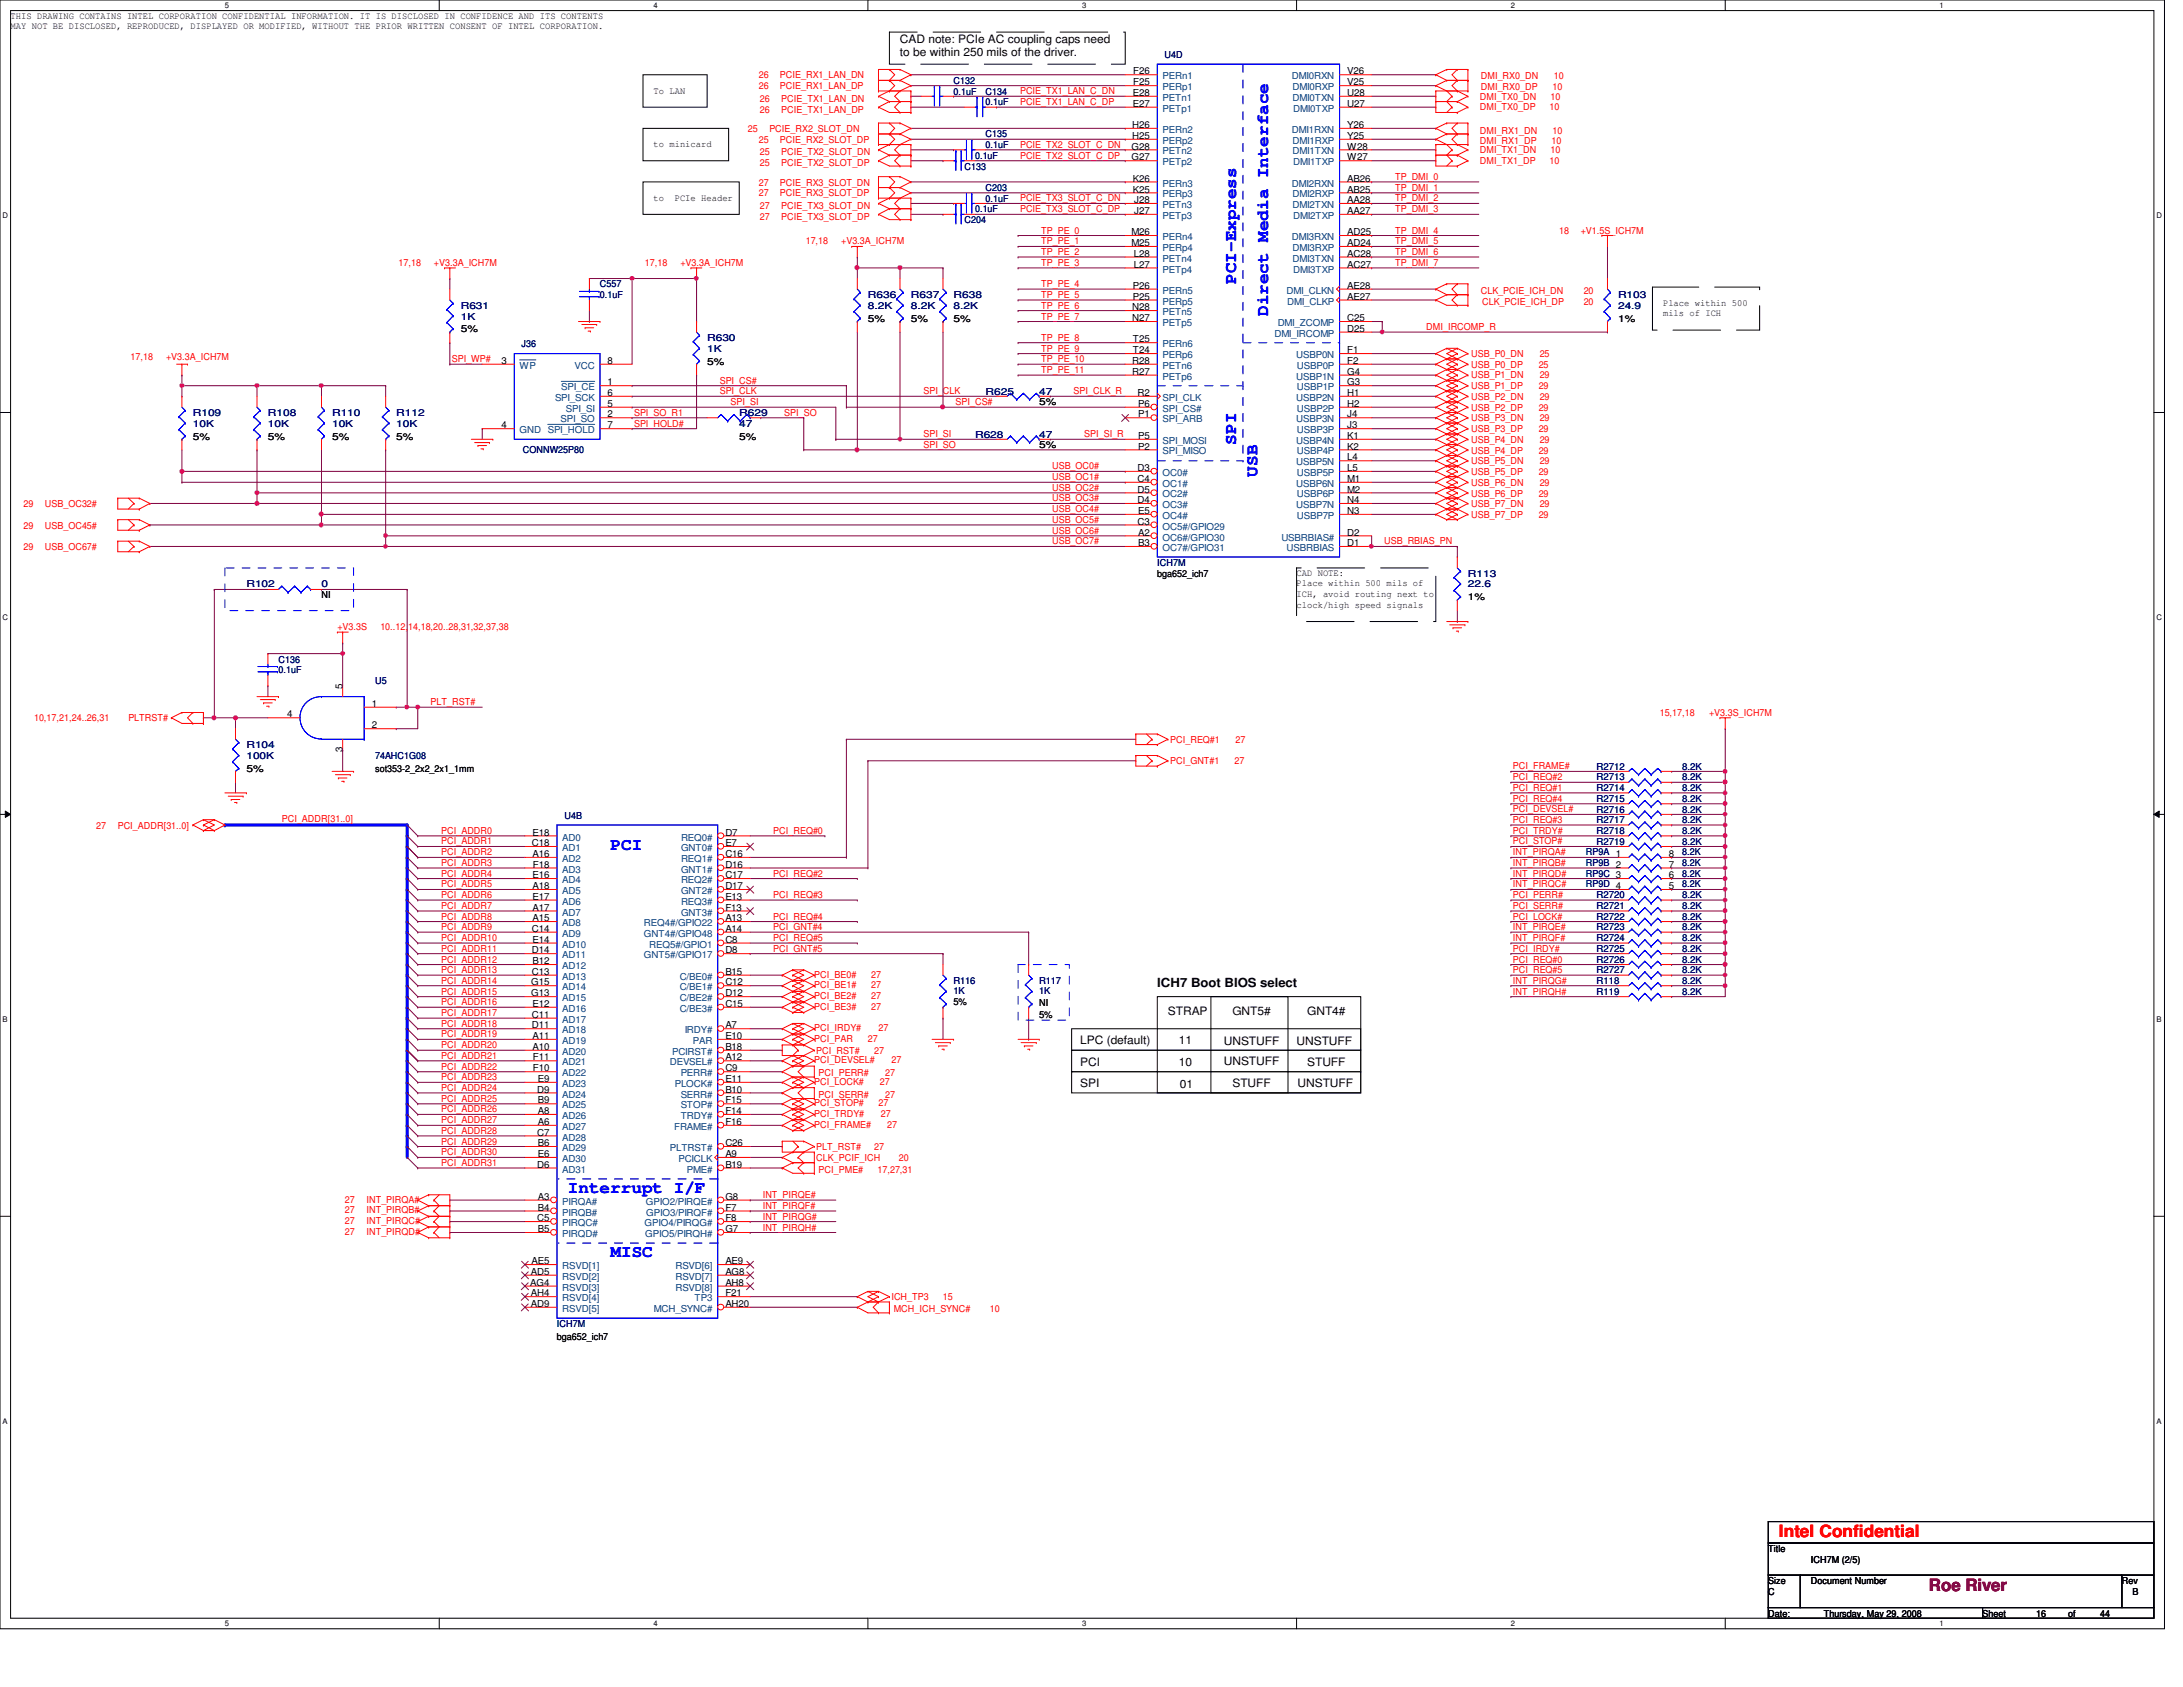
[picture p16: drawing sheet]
<svg xmlns="http://www.w3.org/2000/svg" width="279mm" height="216mm" viewBox="0 0 279 216" stroke-linecap="round" stroke-linejoin="round" font-family="sans-serif">
<defs><g id="words">
<g font-size="2.2" fill="#00f">
<text x="158.2" y="36.3" transform="rotate(-90 158.2 36.3)">PCI-Express</text>
<text x="162.3" y="40.4" transform="rotate(-90 162.3 40.4)">Direct Media Interface</text>
<text x="158.2" y="56.9" transform="rotate(-90 158.2 56.9)">SPI</text>
<text x="161" y="61" transform="rotate(-90 161 61)">USB</text>
<text x="78.1" y="108.8">PCI</text>
<text x="72.7" y="152.7">Interrupt I/F</text>
<text x="78.1" y="160.9">MISC</text>
</g>
<text font-size="2.2" fill="#f00" x="227.7" y="196.8">Intel Confidential</text>
<text font-size="2.2" fill="#7f0000" x="246.9" y="203.6">Roe River</text>
<text font-size="1.6" x="148.1" y="126.3">ICH7 Boot BIOS select</text>
<g font-size="1.5">
<text x="115.2" y="5.5">CAD note: PCIe AC coupling caps need</text>
<text x="115.2" y="7.2">to be within 250 mils of the driver.</text>
<text x="149.5" y="129.8">STRAP</text>
<text x="157.7" y="129.8">GNT5#</text>
<text x="167.3" y="129.8">GNT4#</text>
<text x="138.3" y="136.4">PCI</text>
<text x="138.3" y="133.6">LPC (default)</text>
<text x="150.9" y="133.6">11</text>
<text x="150.9" y="136.4">10</text>
<text x="156.6" y="136.3">UNSTUFF</text>
<text x="156.6" y="133.7">UNSTUFF</text>
<text x="165.9" y="133.7">UNSTUFF</text>
<text x="167.3" y="136.4">STUFF</text>
<text x="138.3" y="139.1">SPI</text>
<text x="151" y="139.2">01</text>
<text x="157.7" y="139.1">STUFF</text>
<text x="166.1" y="139.1">UNSTUFF</text>
</g>
<g font-size="1.2">
<text x="1.4" y="2.4">THIS DRAWING CONTAINS INTEL CORPORATION CONFIDENTIAL INFORMATION. IT IS DISCLOSED IN CONFIDENCE AND ITS CONTENTS</text>
<text x="1.4" y="3.7">MAY NOT BE DISCLOSED, REPRODUCED, DISPLAYED OR MODIFIED, WITHOUT THE PRIOR WRITTEN CONSENT OF INTEL CORPORATION.</text>
<text x="83.7" y="12">To LAN</text>
<text x="145" y="9.5">F26</text>
<text x="145" y="10.9">F25</text>
<text x="172.4" y="9.5">V26</text>
<text x="172.4" y="10.9">V25</text>
<text x="144.9" y="16.4">H26</text>
<text x="144.9" y="17.8">H25</text>
<text x="145" y="12.3">E28</text>
<text x="145" y="13.7">E27</text>
<text x="172.4" y="12.3">U28</text>
<text x="172.4" y="13.7">U27</text>
<text x="172.4" y="16.4">Y26</text>
<text x="172.4" y="17.8">Y25</text>
<text x="83.7" y="18.8">to minicard</text>
<text x="144.8" y="19.1">G28</text>
<text x="144.8" y="20.5">G27</text>
<text x="145" y="23.2">K26</text>
<text x="172.4" y="19.1">W28</text>
<text x="172.4" y="20.5">W27</text>
<text x="172.4" y="23.2">AB26</text>
<text x="83.7" y="25.7">to</text>
<text x="86.4" y="25.7">PCIe Header</text>
<text x="145" y="24.6">K25</text>
<text x="145.2" y="26">J28</text>
<text x="145.2" y="27.4">J27</text>
<text x="172.4" y="24.6">AB25</text>
<text x="172.4" y="26">AA28</text>
<text x="172.4" y="27.4">AA27</text>
<text x="144.8" y="30.1">M26</text>
<text x="144.8" y="31.5">M25</text>
<text x="145.1" y="32.9">L28</text>
<text x="145.1" y="34.2">L27</text>
<text x="172.4" y="30.1">AD25</text>
<text x="172.4" y="31.5">AD24</text>
<text x="172.4" y="32.9">AC28</text>
<text x="172.4" y="34.2">AC27</text>
<text x="111.1" y="41.2">5%</text>
<text x="116.6" y="41.2">5%</text>
<text x="122" y="41.2">5%</text>
<text x="144.9" y="39.7">N28</text>
<text x="144.9" y="41.1">N27</text>
<text x="145" y="37">P26</text>
<text x="145" y="38.4">P25</text>
<text x="172.4" y="37">AE28</text>
<text x="172.4" y="38.4">AE27</text>
<text x="172.4" y="41.1">C25</text>
<text x="207.1" y="41.2">1%</text>
<text x="212.9" y="39.1">Place within 500</text>
<text x="212.9" y="40.5">mils of ICH</text>
<text x="59" y="42.5">5%</text>
<text x="64.2" y="46.6">3</text>
<text x="77.8" y="46.6">8</text>
<text x="90.5" y="46.7">5%</text>
<text x="144.9" y="46.6">R28</text>
<text x="144.9" y="48">R27</text>
<text x="145" y="43.8">T25</text>
<text x="145" y="45.2">T24</text>
<text x="172.4" y="42.5">D25</text>
<text x="172.4" y="45.2">F1</text>
<text x="172.4" y="46.6">F2</text>
<text x="172.4" y="48">G4</text>
<text x="77.8" y="49.3">1</text>
<text x="77.8" y="50.7">6</text>
<text x="77.8" y="52.1">5</text>
<text x="77.8" y="53.4">2</text>
<text x="133" y="51.9">5%</text>
<text x="145.6" y="50.7">R2</text>
<text x="145.7" y="52.1">P6</text>
<text x="145.7" y="53.4">P1</text>
<text x="172.4" y="49.3">G3</text>
<text x="172.4" y="50.7">H1</text>
<text x="172.4" y="52.1">H2</text>
<text x="172.4" y="53.4">J4</text>
<text x="24.7" y="56.3">5%</text>
<text x="34.3" y="56.3">5%</text>
<text x="42.5" y="56.3">5%</text>
<text x="50.7" y="56.3">5%</text>
<text x="64.2" y="54.8">4</text>
<text x="77.8" y="54.8">7</text>
<text x="94.6" y="56.3">5%</text>
<text x="133" y="57.4">5%</text>
<text x="145.7" y="56.2">P5</text>
<text x="145.7" y="57.5">P2</text>
<text x="172.4" y="54.8">J3</text>
<text x="172.4" y="56.2">K1</text>
<text x="172.4" y="57.5">K2</text>
<text x="172.4" y="58.9">L4</text>
<text x="145.6" y="60.3">D3</text>
<text x="145.6" y="61.7">C4</text>
<text x="145.6" y="63">D5</text>
<text x="145.6" y="64.4">D4</text>
<text x="145.7" y="65.8">E5</text>
<text x="172.4" y="60.3">L5</text>
<text x="172.4" y="61.7">M1</text>
<text x="172.4" y="63">M2</text>
<text x="172.4" y="64.4">N4</text>
<text x="172.4" y="65.8">N3</text>
<text x="145.6" y="67.1">C3</text>
<text x="145.7" y="68.5">A2</text>
<text x="145.7" y="69.9">B3</text>
<text x="172.4" y="68.5">D2</text>
<text x="172.4" y="69.9">D1</text>
<text x="41.1" y="76.6">NI</text>
<text x="148.1" y="73.8">bga652_ich7</text>
<text x="165.9" y="73.7">CAD NOTE:</text>
<text x="165.9" y="75.1">Place within 500 mils of</text>
<text x="165.9" y="76.4">ICH, avoid routing next to</text>
<text x="165.9" y="77.8">clock/high speed signals</text>
<text x="187.9" y="76.8">1%</text>
<text x="43.8" y="88.2" transform="rotate(-90 43.8 88.2)">5</text>
<text x="36.7" y="91.8">4</text>
<text x="47.6" y="93.2">2</text>
<text x="47.6" y="90.5">1</text>
<text x="31.5" y="98.8">5%</text>
<text x="43.8" y="96.3" transform="rotate(-90 43.8 96.3)">3</text>
<text x="48" y="98.8">sot353-2_2x2_2x1_1mm</text>
<text x="68.2" y="106.9">E18</text>
<text x="92.8" y="106.9">D7</text>
<text x="68.1" y="108.3">C18</text>
<text x="68.2" y="109.7">A16</text>
<text x="68.2" y="112.4">E16</text>
<text x="68.2" y="113.8">A18</text>
<text x="68.2" y="111">F18</text>
<text x="92.8" y="108.3">E7</text>
<text x="92.8" y="109.7">C16</text>
<text x="92.8" y="111">D16</text>
<text x="92.8" y="112.4">C17</text>
<text x="92.8" y="113.8">D17</text>
<text x="213.6" y="109.7">8</text>
<text x="213.6" y="111">7</text>
<text x="213.6" y="112.4">6</text>
<text x="213.6" y="113.8">5</text>
<text x="68.1" y="119.3">C14</text>
<text x="68.2" y="115.1">E17</text>
<text x="68.2" y="116.5">A17</text>
<text x="68.2" y="117.9">A15</text>
<text x="92.8" y="115.1">E13</text>
<text x="92.8" y="116.5">F13</text>
<text x="92.8" y="117.9">A13</text>
<text x="92.8" y="119.3">A14</text>
<text x="68.1" y="122">D14</text>
<text x="68.1" y="124.8">C13</text>
<text x="68.2" y="120.6">E14</text>
<text x="68.2" y="123.4">B12</text>
<text x="92.8" y="120.6">C8</text>
<text x="92.8" y="122">D8</text>
<text x="92.8" y="124.8">B15</text>
<text x="68" y="126.1">G15</text>
<text x="68" y="127.5">G13</text>
<text x="68.1" y="130.3">C11</text>
<text x="68.1" y="131.6">D11</text>
<text x="68.2" y="128.9">E12</text>
<text x="92.8" y="126.1">C12</text>
<text x="92.8" y="127.5">D12</text>
<text x="92.8" y="128.9">C15</text>
<text x="92.8" y="131.6">A7</text>
<text x="122" y="128.7">5%</text>
<text x="133" y="128.7">NI</text>
<text x="133" y="130.3">5%</text>
<text x="68.2" y="133">A11</text>
<text x="68.2" y="134.4">A10</text>
<text x="68.2" y="135.7">F11</text>
<text x="68.2" y="137.1">F10</text>
<text x="92.8" y="133">E10</text>
<text x="92.8" y="134.4">B18</text>
<text x="92.8" y="135.7">A12</text>
<text x="92.8" y="137.1">C9</text>
<text x="68.7" y="139.8">D9</text>
<text x="68.8" y="138.5">E9</text>
<text x="68.8" y="141.2">B9</text>
<text x="68.8" y="142.6">A8</text>
<text x="68.8" y="144">A6</text>
<text x="92.8" y="138.5">E11</text>
<text x="92.8" y="139.8">B10</text>
<text x="92.8" y="141.2">F15</text>
<text x="92.8" y="142.6">F14</text>
<text x="92.8" y="144">F16</text>
<text x="68.7" y="145.3">C7</text>
<text x="68.7" y="149.4">D6</text>
<text x="68.8" y="146.7">B6</text>
<text x="68.8" y="148.1">E6</text>
<text x="92.8" y="146.7">C26</text>
<text x="92.8" y="148.1">A9</text>
<text x="92.8" y="149.4">B19</text>
<text x="68.8" y="153.5">A3</text>
<text x="68.8" y="154.9">B4</text>
<text x="92.8" y="154.9">F7</text>
<text x="92.8" y="153.5">G8</text>
<text x="68" y="161.8">AE5</text>
<text x="68.7" y="156.3">C5</text>
<text x="68.8" y="157.7">B5</text>
<text x="92.8" y="157.7">G7</text>
<text x="92.8" y="156.3">F8</text>
<text x="92.8" y="161.8">AE9</text>
<text x="67.9" y="164.5">AG4</text>
<text x="67.9" y="163.2">AD5</text>
<text x="67.9" y="165.9">AH4</text>
<text x="67.9" y="167.3">AD9</text>
<text x="92.8" y="167.3">AH20</text>
<text x="92.8" y="165.9">F21</text>
<text x="92.8" y="164.5">AH8</text>
<text x="92.8" y="163.2">AG8</text>
<text x="71.3" y="171.5">bga652_ich7</text>
<text x="226.3" y="198.6">Title</text>
<text x="226.3" y="202.7">Size</text>
<text x="231.8" y="202.7">Document Number</text>
<text x="231.8" y="200">ICH7M (2/5)</text>
<text x="271.6" y="202.7">Rev</text>
<text x="226.3" y="204.1">C</text>
<text x="226.3" y="206.9">Date:</text>
<text x="233.4" y="206.9">Thursday, May 29, 2008</text>
<text x="253.7" y="206.9">Sheet</text>
<text x="260.6" y="206.9">16</text>
<text x="264.7" y="206.9">of</text>
<text x="268.8" y="206.9">44</text>
<text x="272.9" y="204.1">B</text>
</g>
<g font-size="1.2" fill="#f00">
<text x="97.1" y="11.4">26</text>
<text x="97.1" y="10">26</text>
<text x="99.8" y="11.4">PCIE_RX1_LAN_DP</text>
<text x="99.8" y="10">PCIE_RX1_LAN_DN</text>
<text x="189.5" y="11.6">DMI_RX0_DP</text>
<text x="189.5" y="10.2">DMI_RX0_DN</text>
<text x="198.7" y="11.6">10</text>
<text x="198.9" y="10.2">10</text>
<text x="95.7" y="16.9">25</text>
<text x="97.2" y="14.4">26</text>
<text x="97.2" y="13">26</text>
<text x="98.5" y="16.9">PCIE_RX2_SLOT_DN</text>
<text x="100" y="14.4">PCIE_TX1_LAN_DP</text>
<text x="100" y="13">PCIE_TX1_LAN_DN</text>
<text x="130.6" y="13.5">PCIE_TX1_LAN_C_DP</text>
<text x="130.6" y="12.1">PCIE_TX1_LAN_C_DN</text>
<text x="189.4" y="17.2">DMI_RX1_DN</text>
<text x="189.4" y="14.1">DMI_TX0_DP</text>
<text x="189.4" y="12.8">DMI_TX0_DN</text>
<text x="198.3" y="14.1">10</text>
<text x="198.5" y="12.8">10</text>
<text x="198.7" y="17.2">10</text>
<text x="97.1" y="18.3">25</text>
<text x="97.1" y="23.7">27</text>
<text x="97.2" y="19.9">25</text>
<text x="97.2" y="21.3">25</text>
<text x="99.8" y="18.3">PCIE_RX2_SLOT_DP</text>
<text x="99.8" y="23.7">PCIE_RX3_SLOT_DN</text>
<text x="100" y="19.9">PCIE_TX2_SLOT_DN</text>
<text x="100" y="21.3">PCIE_TX2_SLOT_DP</text>
<text x="130.6" y="18.9">PCIE_TX2_SLOT_C_DN</text>
<text x="130.6" y="20.3">PCIE_TX2_SLOT_C_DP</text>
<text x="178.6" y="23">TP_DMI_0</text>
<text x="189.4" y="18.4">DMI_RX1_DP</text>
<text x="189.4" y="19.6">DMI_TX1_DN</text>
<text x="189.4" y="21">DMI_TX1_DP</text>
<text x="198.3" y="21">10</text>
<text x="198.5" y="19.6">10</text>
<text x="198.6" y="18.4">10</text>
<text x="97.1" y="25.1">27</text>
<text x="97.2" y="26.8">27</text>
<text x="97.2" y="28.2">27</text>
<text x="99.8" y="25.1">PCIE_RX3_SLOT_DP</text>
<text x="100" y="26.8">PCIE_TX3_SLOT_DN</text>
<text x="100" y="28.2">PCIE_TX3_SLOT_DP</text>
<text x="130.6" y="25.8">PCIE_TX3_SLOT_C_DN</text>
<text x="130.6" y="27.2">PCIE_TX3_SLOT_C_DP</text>
<text x="133.3" y="29.9">TP_PE_0</text>
<text x="178.6" y="24.4">TP_DMI_1</text>
<text x="178.6" y="25.8">TP_DMI_2</text>
<text x="178.6" y="27.2">TP_DMI_3</text>
<text x="178.6" y="29.9">TP_DMI_4</text>
<text x="199.6" y="29.9">18</text>
<text x="202.3" y="29.9">+V1.5S_ICH7M</text>
<text x="51" y="34">17,18</text>
<text x="55.5" y="34">+V3.3A_ICH7M</text>
<text x="82.6" y="34">17,18</text>
<text x="87.1" y="34">+V3.3A_ICH7M</text>
<text x="103.1" y="31.3">17,18</text>
<text x="107.7" y="31.3">+V3.3A_ICH7M</text>
<text x="133.3" y="31.3">TP_PE_1</text>
<text x="133.3" y="32.6">TP_PE_2</text>
<text x="133.3" y="34">TP_PE_3</text>
<text x="178.6" y="31.3">TP_DMI_5</text>
<text x="178.6" y="32.6">TP_DMI_6</text>
<text x="178.6" y="34">TP_DMI_7</text>
<text x="133.3" y="36.7">TP_PE_4</text>
<text x="133.3" y="38.1">TP_PE_5</text>
<text x="133.3" y="39.5">TP_PE_6</text>
<text x="133.3" y="40.9">TP_PE_7</text>
<text x="189.5" y="37.6">CLK_PCIE_ICH_DN</text>
<text x="189.7" y="39">CLK_PCIE_ICH_DP</text>
<text x="202.7" y="39">20</text>
<text x="202.7" y="37.6">20</text>
<text x="16.7" y="46.1">17,18</text>
<text x="21.3" y="46.1">+V3.3A_ICH7M</text>
<text x="57.8" y="46.4">SPI_WP#</text>
<text x="133.3" y="43.6">TP_PE_8</text>
<text x="133.3" y="45">TP_PE_9</text>
<text x="133.3" y="46.4">TP_PE_10</text>
<text x="133.3" y="47.8">TP_PE_11</text>
<text x="182.5" y="42.2">DMI_IRCOMP_R</text>
<text x="188.3" y="45.7">USB_P0_DN</text>
<text x="188.3" y="47.1">USB_P0_DP</text>
<text x="196.9" y="47.1">25</text>
<text x="197.1" y="45.7">25</text>
<text x="81.2" y="53.2">SPI_SO_R1</text>
<text x="92.1" y="49.1">SPI_CS#</text>
<text x="92.1" y="50.5">SPI_CLK</text>
<text x="93.5" y="51.9">SPI_SI</text>
<text x="100.4" y="53.2">SPI_SO</text>
<text x="118.2" y="50.5">SPI_CLK</text>
<text x="122.3" y="51.9">SPI_CS#</text>
<text x="137.4" y="50.5">SPI_CLK_R</text>
<text x="188.3" y="48.4">USB_P1_DN</text>
<text x="188.3" y="49.8">USB_P1_DP</text>
<text x="188.3" y="51.2">USB_P2_DN</text>
<text x="188.3" y="52.6">USB_P2_DP</text>
<text x="188.3" y="53.9">USB_P3_DN</text>
<text x="196.9" y="49.8">29</text>
<text x="196.9" y="52.6">29</text>
<text x="197.1" y="48.4">29</text>
<text x="197.1" y="51.2">29</text>
<text x="197.1" y="53.9">29</text>
<text x="81.2" y="54.6">SPI_HOLD#</text>
<text x="118.2" y="57.3">SPI_SO</text>
<text x="118.2" y="56">SPI_SI</text>
<text x="138.8" y="56">SPI_SI_R</text>
<text x="188.3" y="59.4">USB_P5_DN</text>
<text x="188.3" y="55.3">USB_P3_DP</text>
<text x="188.3" y="56.7">USB_P4_DN</text>
<text x="188.3" y="58">USB_P4_DP</text>
<text x="196.9" y="55.3">29</text>
<text x="196.9" y="58">29</text>
<text x="197.1" y="59.4">29</text>
<text x="197.1" y="56.7">29</text>
<text x="3" y="64.9">29</text>
<text x="5.8" y="64.9">USB_OC32#</text>
<text x="134.7" y="65.6">USB_OC4#</text>
<text x="134.7" y="64.2">USB_OC3#</text>
<text x="134.7" y="62.8">USB_OC2#</text>
<text x="134.7" y="60.1">USB_OC0#</text>
<text x="134.7" y="61.5">USB_OC1#</text>
<text x="188.3" y="60.8">USB_P5_DP</text>
<text x="188.3" y="62.1">USB_P6_DN</text>
<text x="188.3" y="63.5">USB_P6_DP</text>
<text x="188.3" y="64.9">USB_P7_DN</text>
<text x="196.9" y="60.8">29</text>
<text x="196.9" y="63.5">29</text>
<text x="197.1" y="62.1">29</text>
<text x="197.1" y="64.9">29</text>
<text x="3" y="67.6">29</text>
<text x="3" y="70.4">29</text>
<text x="5.8" y="67.6">USB_OC45#</text>
<text x="5.8" y="70.4">USB_OC67#</text>
<text x="134.7" y="66.9">USB_OC5#</text>
<text x="134.7" y="69.7">USB_OC7#</text>
<text x="134.7" y="68.3">USB_OC6#</text>
<text x="177.2" y="69.7">USB_RBIAS_PN</text>
<text x="188.3" y="66.3">USB_P7_DP</text>
<text x="196.9" y="66.3">29</text>
<text x="43.2" y="80.7">+V3.3S</text>
<text x="48.7" y="80.7">10..12,</text>
<text x="52.2" y="80.7">14,18,20..28,31,32,37,38</text>
<text x="4.4" y="92.3">10,17,21,24..26,31</text>
<text x="16.4" y="92.3">PLTRST#</text>
<text x="55.1" y="90.3">PLT_RST#</text>
<text x="149.8" y="95.1">PCI_REQ#1</text>
<text x="158.1" y="95.1">27</text>
<text x="212.4" y="91.7">15,17,18</text>
<text x="218.7" y="91.7">+V3.3S_ICH7M</text>
<text x="149.8" y="97.8">PCI_GNT#1</text>
<text x="158" y="97.8">27</text>
<text x="193.6" y="101.2">PCI_REQ#1</text>
<text x="193.6" y="99.9">PCI_REQ#2</text>
<text x="193.6" y="98.5">PCI_FRAME#</text>
<text x="12.3" y="106">27</text>
<text x="15.1" y="106">PCI_ADDR[31..0]</text>
<text x="36.1" y="105.2">PCI_ADDR[31..0]</text>
<text x="56.5" y="106.7">PCI_ADDR0</text>
<text x="99" y="106.7">PCI_REQ#0</text>
<text x="193.6" y="104">PCI_DEVSEL#</text>
<text x="193.6" y="106.7">PCI_TRDY#</text>
<text x="193.6" y="105.3">PCI_REQ#3</text>
<text x="193.6" y="102.6">PCI_REQ#4</text>
<text x="56.5" y="108.1">PCI_ADDR1</text>
<text x="56.5" y="109.5">PCI_ADDR2</text>
<text x="56.5" y="110.8">PCI_ADDR3</text>
<text x="56.5" y="112.2">PCI_ADDR4</text>
<text x="56.5" y="113.6">PCI_ADDR5</text>
<text x="99" y="112.2">PCI_REQ#2</text>
<text x="193.6" y="108.1">PCI_STOP#</text>
<text x="193.6" y="113.6">INT_PIRQC#</text>
<text x="193.6" y="110.8">INT_PIRQB#</text>
<text x="193.6" y="112.2">INT_PIRQD#</text>
<text x="193.6" y="109.5">INT_PIRQA#</text>
<text x="56.5" y="114.9">PCI_ADDR6</text>
<text x="56.5" y="116.3">PCI_ADDR7</text>
<text x="56.5" y="117.7">PCI_ADDR8</text>
<text x="56.5" y="119">PCI_ADDR9</text>
<text x="99" y="119">PCI_GNT#4</text>
<text x="99" y="117.7">PCI_REQ#4</text>
<text x="99" y="114.9">PCI_REQ#3</text>
<text x="193.6" y="116.3">PCI_SERR#</text>
<text x="193.6" y="114.9">PCI_PERR#</text>
<text x="193.6" y="117.7">PCI_LOCK#</text>
<text x="193.6" y="119">INT_PIRQE#</text>
<text x="56.5" y="120.4">PCI_ADDR10</text>
<text x="56.5" y="121.8">PCI_ADDR11</text>
<text x="56.5" y="123.2">PCI_ADDR12</text>
<text x="56.5" y="124.5">PCI_ADDR13</text>
<text x="56.5" y="125.9">PCI_ADDR14</text>
<text x="99" y="121.8">PCI_GNT#5</text>
<text x="99" y="120.4">PCI_REQ#5</text>
<text x="104.2" y="125.1">PCI_BE0#</text>
<text x="111.5" y="125.1">27</text>
<text x="193.6" y="123.2">PCI_REQ#0</text>
<text x="193.6" y="121.8">PCI_IRDY#</text>
<text x="193.6" y="124.5">PCI_REQ#5</text>
<text x="193.6" y="125.9">INT_PIRQG#</text>
<text x="193.6" y="120.4">INT_PIRQF#</text>
<text x="56.5" y="130">PCI_ADDR17</text>
<text x="56.5" y="128.7">PCI_ADDR16</text>
<text x="56.5" y="127.3">PCI_ADDR15</text>
<text x="56.5" y="131.4">PCI_ADDR18</text>
<text x="104.2" y="126.5">PCI_BE1#</text>
<text x="104.2" y="127.8">PCI_BE2#</text>
<text x="104.2" y="129.2">PCI_BE3#</text>
<text x="104.2" y="132">PCI_IRDY#</text>
<text x="111.5" y="126.5">27</text>
<text x="111.5" y="127.8">27</text>
<text x="111.5" y="129.2">27</text>
<text x="112.4" y="132">27</text>
<text x="193.6" y="127.3">INT_PIRQH#</text>
<text x="56.5" y="132.8">PCI_ADDR19</text>
<text x="56.5" y="134.2">PCI_ADDR20</text>
<text x="56.5" y="135.5">PCI_ADDR21</text>
<text x="56.5" y="136.9">PCI_ADDR22</text>
<text x="104.2" y="136.1">PCI_DEVSEL#</text>
<text x="104.2" y="133.3">PCI_PAR</text>
<text x="104.5" y="134.9">PCI_RST#</text>
<text x="104.8" y="137.8">PCI_PERR#</text>
<text x="111.1" y="133.3">27</text>
<text x="111.9" y="134.9">27</text>
<text x="113.3" y="137.8">27</text>
<text x="114.1" y="136.1">27</text>
<text x="56.5" y="138.3">PCI_ADDR23</text>
<text x="56.5" y="139.6">PCI_ADDR24</text>
<text x="56.5" y="141">PCI_ADDR25</text>
<text x="56.5" y="142.4">PCI_ADDR26</text>
<text x="56.5" y="143.8">PCI_ADDR27</text>
<text x="104.2" y="141.6">PCI_STOP#</text>
<text x="104.2" y="143">PCI_TRDY#</text>
<text x="104.2" y="138.9">PCI_LOCK#</text>
<text x="104.8" y="140.5">PCI_SERR#</text>
<text x="112.4" y="141.6">27</text>
<text x="112.6" y="138.9">27</text>
<text x="112.7" y="143">27</text>
<text x="113.3" y="140.5">27</text>
<text x="56.5" y="149.2">PCI_ADDR31</text>
<text x="56.5" y="145.1">PCI_ADDR28</text>
<text x="56.5" y="147.9">PCI_ADDR30</text>
<text x="56.5" y="146.5">PCI_ADDR29</text>
<text x="104.2" y="144.3">PCI_FRAME#</text>
<text x="104.5" y="148.6">CLK_PCIF_ICH</text>
<text x="104.5" y="147.2">PLT_RST#</text>
<text x="111.9" y="147.2">27</text>
<text x="113.5" y="144.3">27</text>
<text x="115.1" y="148.6">20</text>
<text x="44.2" y="153.9">27</text>
<text x="44.2" y="155.3">27</text>
<text x="46.9" y="153.9">INT_PIRQA#</text>
<text x="46.9" y="155.3">INT_PIRQB#</text>
<text x="97.6" y="154.7">INT_PIRQF#</text>
<text x="97.6" y="153.3">INT_PIRQE#</text>
<text x="104.8" y="150.1">PCI_PME#</text>
<text x="112.3" y="150.1">17,27,31</text>
<text x="44.2" y="156.7">27</text>
<text x="44.2" y="158">27</text>
<text x="46.9" y="156.7">INT_PIRQC#</text>
<text x="46.9" y="158">INT_PIRQD#</text>
<text x="97.6" y="156.1">INT_PIRQG#</text>
<text x="97.6" y="157.5">INT_PIRQH#</text>
<text x="114.1" y="166.4">ICH_TP3</text>
<text x="114.4" y="167.9">MCH_ICH_SYNC#</text>
<text x="120.7" y="166.4">15</text>
<text x="126.7" y="167.9">10</text>
</g>
<g font-size="1.2" fill="#00007f">
<text x="122" y="10.7">C132</text>
<text x="149.1" y="7.5">U4D</text>
<text x="122" y="12.1">0.1uF</text>
<text x="126.2" y="17.6">C135</text>
<text x="126.2" y="12.1">C134</text>
<text x="126.2" y="13.5">0.1uF</text>
<text x="123.4" y="21.7">C133</text>
<text x="124.8" y="20.3">0.1uF</text>
<text x="126.2" y="19">0.1uF</text>
<text x="123.4" y="28.6">C204</text>
<text x="124.8" y="27.2">0.1uF</text>
<text x="126.2" y="24.4">C203</text>
<text x="126.2" y="25.8">0.1uF</text>
<text x="59" y="39.5">R631</text>
<text x="59" y="40.9">1K</text>
<text x="76.8" y="38.1">0.1uF</text>
<text x="76.8" y="36.8">C557</text>
<text x="111.1" y="38.1">R636</text>
<text x="111.1" y="39.5">8.2K</text>
<text x="116.6" y="38.1">R637</text>
<text x="116.6" y="39.5">8.2K</text>
<text x="122" y="38.1">R638</text>
<text x="122" y="39.5">8.2K</text>
<text x="207.1" y="38.1">R103</text>
<text x="207.1" y="39.5">24.9</text>
<text x="66.8" y="44.4">J36</text>
<text x="90.5" y="43.6">R630</text>
<text x="90.5" y="45">1K</text>
<text x="24.7" y="53.3">R109</text>
<text x="34.3" y="53.3">R108</text>
<text x="42.5" y="53.3">R110</text>
<text x="50.7" y="53.3">R112</text>
<text x="94.6" y="53.3">R629</text>
<text x="126.2" y="50.5">R625</text>
<text x="133" y="50.5">47</text>
<text x="24.7" y="54.6">10K</text>
<text x="34.3" y="54.6">10K</text>
<text x="42.5" y="54.6">10K</text>
<text x="50.7" y="54.6">10K</text>
<text x="66.9" y="57.9">CONNW25P80</text>
<text x="94.6" y="54.6">47</text>
<text x="124.8" y="56">R628</text>
<text x="133" y="56">47</text>
<text x="31.5" y="75.2">R102</text>
<text x="41.1" y="75.2">0</text>
<text x="148.1" y="72.4">ICH7M</text>
<text x="187.9" y="73.8">R113</text>
<text x="187.9" y="75.2">22.6</text>
<text x="35.6" y="86.1">0.1uF</text>
<text x="35.6" y="84.8">C136</text>
<text x="48" y="87.5">U5</text>
<text x="31.5" y="95.8">R104</text>
<text x="31.5" y="97.2">100K</text>
<text x="48" y="97.2">74AHC1G08</text>
<text x="204.3" y="98.5">R2712</text>
<text x="204.3" y="99.9">R2713</text>
<text x="204.3" y="101.3">R2714</text>
<text x="215.3" y="98.5">8.2K</text>
<text x="215.3" y="99.9">8.2K</text>
<text x="215.3" y="101.3">8.2K</text>
<text x="72.3" y="104.8">U4B</text>
<text x="204.3" y="102.6">R2715</text>
<text x="204.3" y="104">R2716</text>
<text x="204.3" y="105.4">R2717</text>
<text x="204.3" y="106.7">R2718</text>
<text x="215.3" y="102.6">8.2K</text>
<text x="215.3" y="104">8.2K</text>
<text x="215.3" y="105.4">8.2K</text>
<text x="215.3" y="106.7">8.2K</text>
<text x="203" y="109.5">RP9A 1</text>
<text x="203" y="110.9">RP9B 2</text>
<text x="203" y="112.2">RP9C 3</text>
<text x="203" y="113.6">RP9D 4</text>
<text x="204.3" y="108.1">R2719</text>
<text x="215.3" y="108.1">8.2K</text>
<text x="215.3" y="109.5">8.2K</text>
<text x="215.3" y="110.9">8.2K</text>
<text x="215.3" y="112.2">8.2K</text>
<text x="215.3" y="113.6">8.2K</text>
<text x="204.3" y="117.7">R2722</text>
<text x="204.3" y="119.1">R2723</text>
<text x="204.3" y="116.3">R2721</text>
<text x="204.3" y="115">R2720</text>
<text x="215.3" y="117.7">8.2K</text>
<text x="215.3" y="119.1">8.2K</text>
<text x="215.3" y="116.3">8.2K</text>
<text x="215.3" y="115">8.2K</text>
<text x="122" y="125.9">R116</text>
<text x="133" y="125.9">R117</text>
<text x="204.3" y="120.4">R2724</text>
<text x="204.3" y="121.8">R2725</text>
<text x="204.3" y="123.2">R2726</text>
<text x="204.3" y="125.9">R118</text>
<text x="204.3" y="124.6">R2727</text>
<text x="215.3" y="120.4">8.2K</text>
<text x="215.3" y="121.8">8.2K</text>
<text x="215.3" y="123.2">8.2K</text>
<text x="215.3" y="124.6">8.2K</text>
<text x="215.3" y="125.9">8.2K</text>
<text x="122" y="127.3">1K</text>
<text x="133" y="127.3">1K</text>
<text x="204.3" y="127.3">R119</text>
<text x="215.3" y="127.3">8.2K</text>
<text x="71.3" y="169.8">ICH7M</text>
</g>
<g font-size="1.2" fill="#003f7f">
<text x="148.8" y="10.2">PERn1</text>
<text x="148.8" y="11.6">PERp1</text>
<text x="165.4" y="10.2">DMI0RXN</text>
<text x="165.4" y="11.6">DMI0RXP</text>
<text x="148.8" y="12.9">PETn1</text>
<text x="148.8" y="14.3">PETp1</text>
<text x="148.8" y="17">PERn2</text>
<text x="165.4" y="17">DMI1RXN</text>
<text x="165.4" y="12.9">DMI0TXN</text>
<text x="165.5" y="14.3">DMI0TXP</text>
<text x="148.8" y="18.4">PERp2</text>
<text x="148.8" y="19.8">PETn2</text>
<text x="148.8" y="21.2">PETp2</text>
<text x="148.8" y="23.9">PERn3</text>
<text x="165.4" y="23.9">DMI2RXN</text>
<text x="165.4" y="18.4">DMI1RXP</text>
<text x="165.4" y="19.8">DMI1TXN</text>
<text x="165.5" y="21.2">DMI1TXP</text>
<text x="148.8" y="25.3">PERp3</text>
<text x="148.8" y="26.6">PETn3</text>
<text x="148.8" y="28">PETp3</text>
<text x="165.4" y="25.3">DMI2RXP</text>
<text x="165.4" y="26.6">DMI2TXN</text>
<text x="165.5" y="28">DMI2TXP</text>
<text x="148.8" y="30.7">PERn4</text>
<text x="148.8" y="32.1">PERp4</text>
<text x="148.8" y="33.5">PETn4</text>
<text x="148.8" y="34.9">PETp4</text>
<text x="165.4" y="30.7">DMI3RXN</text>
<text x="165.4" y="32.1">DMI3RXP</text>
<text x="165.4" y="33.5">DMI3TXN</text>
<text x="165.5" y="34.9">DMI3TXP</text>
<text x="148.8" y="37.6">PERn5</text>
<text x="148.8" y="39">PERp5</text>
<text x="148.8" y="40.3">PETn5</text>
<text x="148.8" y="41.7">PETp5</text>
<text x="163.5" y="41.7">DMI_ZCOMP</text>
<text x="164.7" y="37.6">DMI_CLKN</text>
<text x="164.8" y="39">DMI_CLKP</text>
<text x="66.5" y="47.2">WP</text>
<text x="73.5" y="47.2">VCC</text>
<text x="148.8" y="44.4">PERn6</text>
<text x="148.8" y="45.8">PERp6</text>
<text x="148.8" y="47.2">PETn6</text>
<text x="163.1" y="43.1">DMI_IRCOMP</text>
<text x="165.9" y="45.8">USBP0N</text>
<text x="166" y="47.2">USBP0P</text>
<text x="71" y="51.3">SPI_SCK</text>
<text x="71.8" y="50">SPI_CE</text>
<text x="72.4" y="52.7">SPI_SI</text>
<text x="148.8" y="48.6">PETp6</text>
<text x="148.8" y="51.3">SPI_CLK</text>
<text x="148.8" y="52.7">SPI_CS#</text>
<text x="165.9" y="48.6">USBP1N</text>
<text x="165.9" y="51.3">USBP2N</text>
<text x="166" y="50">USBP1P</text>
<text x="166" y="52.7">USBP2P</text>
<text x="66.5" y="55.5">GND SPI_HOLD</text>
<text x="71.8" y="54.1">SPI_SO</text>
<text x="148.8" y="54.1">SPI_ARB</text>
<text x="148.8" y="56.8">SPI_MOSI</text>
<text x="148.8" y="58.2">SPI_MISO</text>
<text x="165.9" y="54.1">USBP3N</text>
<text x="165.9" y="56.8">USBP4N</text>
<text x="165.9" y="59.6">USBP5N</text>
<text x="166" y="55.5">USBP3P</text>
<text x="166" y="58.2">USBP4P</text>
<text x="148.8" y="60.9">OC0#</text>
<text x="148.8" y="62.3">OC1#</text>
<text x="148.8" y="63.7">OC2#</text>
<text x="148.8" y="65">OC3#</text>
<text x="165.9" y="62.3">USBP6N</text>
<text x="165.9" y="65">USBP7N</text>
<text x="166" y="60.9">USBP5P</text>
<text x="166" y="63.7">USBP6P</text>
<text x="148.8" y="66.4">OC4#</text>
<text x="148.8" y="67.8">OC5#/GPIO29</text>
<text x="148.8" y="69.2">OC6#/GPIO30</text>
<text x="148.8" y="70.5">OC7#/GPIO31</text>
<text x="164" y="69.2">USBRBIAS#</text>
<text x="164.7" y="70.5">USBRBIAS</text>
<text x="166" y="66.4">USBP7P</text>
<text x="72" y="107.6">AD0</text>
<text x="87.2" y="107.6">REQ0#</text>
<text x="72" y="108.9">AD1</text>
<text x="72" y="110.3">AD2</text>
<text x="72" y="111.7">AD3</text>
<text x="72" y="113">AD4</text>
<text x="87.2" y="108.9">GNT0#</text>
<text x="87.2" y="110.3">REQ1#</text>
<text x="87.2" y="111.7">GNT1#</text>
<text x="87.2" y="113">REQ2#</text>
<text x="72" y="114.4">AD5</text>
<text x="72" y="115.8">AD6</text>
<text x="72" y="117.2">AD7</text>
<text x="72" y="118.5">AD8</text>
<text x="72" y="119.9">AD9</text>
<text x="82.4" y="118.5">REQ4#/GPIO22</text>
<text x="82.4" y="119.9">GNT4#/GPIO48</text>
<text x="87.2" y="114.4">GNT2#</text>
<text x="87.2" y="115.8">REQ3#</text>
<text x="87.2" y="117.2">GNT3#</text>
<text x="72" y="121.3">AD10</text>
<text x="72" y="122.6">AD11</text>
<text x="72" y="124">AD12</text>
<text x="72" y="125.4">AD13</text>
<text x="82.4" y="122.6">GNT5#/GPIO17</text>
<text x="83.1" y="121.3">REQ5#/GPIO1</text>
<text x="87" y="125.4">C/BE0#</text>
<text x="72" y="126.7">AD14</text>
<text x="72" y="128.1">AD15</text>
<text x="72" y="129.5">AD16</text>
<text x="72" y="130.9">AD17</text>
<text x="87" y="126.7">C/BE1#</text>
<text x="87" y="128.1">C/BE2#</text>
<text x="87" y="129.5">C/BE3#</text>
<text x="72" y="132.2">AD18</text>
<text x="72" y="133.6">AD19</text>
<text x="72" y="135">AD20</text>
<text x="72" y="136.4">AD21</text>
<text x="72" y="137.8">AD22</text>
<text x="85.7" y="136.4">DEVSEL#</text>
<text x="86" y="135">PCIRST#</text>
<text x="87.1" y="137.8">PERR#</text>
<text x="87.6" y="132.2">IRDY#</text>
<text x="88.7" y="133.6">PAR</text>
<text x="72" y="139.1">AD23</text>
<text x="72" y="140.5">AD24</text>
<text x="72" y="141.9">AD25</text>
<text x="72" y="143.2">AD26</text>
<text x="86.4" y="139.1">PLOCK#</text>
<text x="87.1" y="140.5">SERR#</text>
<text x="87.1" y="141.9">STOP#</text>
<text x="87.1" y="143.2">TRDY#</text>
<text x="72" y="144.6">AD27</text>
<text x="72" y="146">AD28</text>
<text x="72" y="147.3">AD29</text>
<text x="72" y="148.7">AD30</text>
<text x="85.7" y="147.3">PLTRST#</text>
<text x="86.3" y="144.6">FRAME#</text>
<text x="86.8" y="148.7">PCICLK</text>
<text x="72" y="150.1">AD31</text>
<text x="72" y="154.2">PIRQA#</text>
<text x="72" y="155.6">PIRQB#</text>
<text x="82.7" y="154.2">GPIO2/PIRQE#</text>
<text x="82.7" y="155.6">GPIO3/PIRQF#</text>
<text x="87.9" y="150.1">PME#</text>
<text x="72" y="156.9">PIRQC#</text>
<text x="72" y="158.3">PIRQD#</text>
<text x="82.5" y="156.9">GPIO4/PIRQG#</text>
<text x="82.6" y="158.3">GPIO5/PIRQH#</text>
<text x="72" y="162.4">RSVD[1]</text>
<text x="72" y="163.8">RSVD[2]</text>
<text x="72" y="165.2">RSVD[3]</text>
<text x="72" y="166.5">RSVD[4]</text>
<text x="72" y="167.9">RSVD[5]</text>
<text x="83.7" y="167.9">MCH_SYNC#</text>
<text x="86.4" y="165.2">RSVD[8]</text>
<text x="86.4" y="163.8">RSVD[7]</text>
<text x="86.4" y="162.4">RSVD[6]</text>
<text x="88.9" y="166.5">TP3</text>
</g>
<g font-size="1">
<text x="28.8" y="1">5</text>
<text x="83.7" y="1">4</text>
<text x="138.5" y="1">3</text>
<text x="193.4" y="1">2</text>
<text x="248.2" y="1">1</text>
<text x=".3" y="27.9">D</text>
<text x="276" y="27.9">D</text>
<text x=".3" y="79.4">C</text>
<text x="276" y="79.4">C</text>
<text x=".3" y="130.8">B</text>
<text x="276" y="130.8">B</text>
<text x=".3" y="182.2">A</text>
<text x="276" y="182.2">A</text>
<text x="28.8" y="208.1">5</text>
<text x="83.7" y="208.1">4</text>
<text x="138.5" y="208.1">3</text>
<text x="193.4" y="208.1">2</text>
<text x="248.2" y="208.1">1</text>
</g>
</g></defs>
<path d="M0 0h277v208.4h-277zM1.4 1.4h274.3v205.7h-274.3z" fill="none" stroke="#000" stroke-width=".13"/>
<g fill="#fff">
<path d="M28.8 .1h.5v1.1h-.5z"/>
<path d="M28.8 207.2h.5v1.1h-.5z"/>
</g>
<path d="M56.2 0v1.4M56.2 207.1v1.3" fill="none" stroke="#000" stroke-width=".13"/>
<g fill="#fff">
<path d="M83.7 .1h.5v1.1h-.5z"/>
<path d="M83.7 207.2h.5v1.1h-.5z"/>
</g>
<path d="M111.1 0v1.4M111.1 207.1v1.3" fill="none" stroke="#000" stroke-width=".13"/>
<g fill="#fff">
<path d="M138.5 .1h.6v1.1h-.6z"/>
<path d="M138.5 207.2h.6v1.1h-.6z"/>
</g>
<path d="M165.9 0v1.4M165.9 207.1v1.3" fill="none" stroke="#000" stroke-width=".13"/>
<g fill="#fff">
<path d="M193.4 .1h.5v1.1h-.5z"/>
<path d="M193.4 207.2h.5v1.1h-.5z"/>
</g>
<path d="M220.8 0v1.4M220.8 207.1v1.3" fill="none" stroke="#000" stroke-width=".13"/>
<g fill="#fff">
<path d="M248.2 .1h.6v1.1h-.6z"/>
<path d="M248.2 207.2h.6v1.1h-.6z"/>
<path d="M.3 27.1h.8v1.1h-.8z"/>
<path d="M276 27.1h.7v1.1h-.7z"/>
<path d="M.3 78.5h.8v1.1h-.8z"/>
<path d="M276 78.5h.7v1.1h-.7z"/>
</g>
<path d="M0 52.8h1.4M275.7 52.8h1.3" fill="none" stroke="#000" stroke-width=".13"/>
<g fill="#fff">
<path d="M.3 129.9h.7v1.1h-.7z"/>
<path d="M276 129.9h.6v1.1h-.6z"/>
</g>
<path d="M0 104.2h1.4M.7 103.8l.7 .4-.7 .4zM275.7 104.2l.7-.4v.8zM275.7 104.2h1.3" fill="none" stroke="#000" stroke-width=".13"/>
<path d="M.7 103.8l.7 .4-.7 .4zM275.7 104.2l.7-.4v.8z" fill="#000"/>
<g fill="#fff">
<path d="M.3 181.4h.7v1.1h-.7z"/>
<path d="M276 181.4h.6v1.1h-.6z"/>
</g>
<path d="M0 155.7h1.4M275.7 155.7h1.3" fill="none" stroke="#000" stroke-width=".13"/>
<path d="M131.7 119.3v4.1M131.7 123.4h.1M220.8 124.8h.1M220.8 124.8v1.4" fill="none" stroke="#7f003f" stroke-width=".13"/>
<path d="M220.6 124.6h.3l.1 .2-.1 .1-.1 .1-.2-.1z" fill-rule="evenodd" fill="#f0f"/>
<path d="M220.6 124.6h.3l.1 .2-.1 .1-.1 .1-.2-.1z" fill="none" stroke="#f0f" stroke-width=".13"/>
<path d="M220.8 119.3h.1M220.8 119.3v1.4" fill="none" stroke="#7f003f" stroke-width=".13"/>
<path d="M220.6 119.1l.2-.1 .2 .2-.1 .3h-.1h-.2z" fill-rule="evenodd" fill="#f0f"/>
<path d="M220.6 119.1l.2-.1 .2 .2-.1 .3h-.1h-.2z" fill="none" stroke="#f0f" stroke-width=".13"/>
<path d="M220.8 112.4h.1M220.8 111.1h.1M220.8 111.1v2.7" fill="none" stroke="#7f003f" stroke-width=".13"/>
<path d="M220.6 110.9h.3l.1 .1-.1 .2-.1 .1-.2-.1z" fill-rule="evenodd" fill="#f0f"/>
<path d="M220.6 110.9h.3l.1 .1-.1 .2-.1 .1-.2-.1z" fill="none" stroke="#f0f" stroke-width=".13"/>
<path d="M116.6 11h.1M116.6 11h27.4M41.1 67.2h.1M41.1 67.2h102.9M220.8 126.2h.1M220.8 126.2v1.4" fill="none" stroke="#7f003f" stroke-width=".13"/>
<circle cx="41.1" cy="67.2" r=".26" fill="#f0f"/>
<circle cx="41.1" cy="67.2" r=".26" fill="none" stroke="#f0f" stroke-width=".13"/>
<path d="M41.1 65.8h.1M41.1 65.8v1.4M41.1 65.8h102.9" fill="none" stroke="#7f003f" stroke-width=".13"/>
<circle cx="41.1" cy="65.8" r=".26" fill="#f0f"/>
<circle cx="41.1" cy="65.8" r=".26" fill="none" stroke="#f0f" stroke-width=".13"/>
<path d="M32.9 64.4h.1M32.9 64.4h111.1" fill="none" stroke="#7f003f" stroke-width=".13"/>
<circle cx="32.9" cy="64.4" r=".26" fill="#f0f"/>
<circle cx="32.9" cy="64.4" r=".26" fill="none" stroke="#f0f" stroke-width=".13"/>
<path d="M32.9 63.1h.1M32.9 63.1v1.3M49.4 69.9h.1M49.4 69.9h94.6" fill="none" stroke="#7f003f" stroke-width=".13"/>
<path d="M49.2 69.7h.3l.1 .2-.1 .2h-.2h-.1z" fill-rule="evenodd" fill="#f0f"/>
<path d="M49.2 69.7h.3l.1 .2-.1 .2h-.2h-.1z" fill="none" stroke="#f0f" stroke-width=".13"/>
<path d="M116.6 9.6h.1M116.6 9.6h27.4M205.7 35.6h.1M205.7 31.5v4.1M175.6 50.7h8.2M175.6 42.5h1.3M176.9 42.5h.1M183.8 50.7h.1M32.9 63.1h.1M32.9 63.1h111.1M131.7 133h.1M131.7 130.3v2.7" fill="none" stroke="#7f003f" stroke-width=".13"/>
<circle cx="32.9" cy="63" r=".25" fill="#f0f"/>
<circle cx="32.9" cy="63" r=".25" fill="none" stroke="#f0f" stroke-width=".13"/>
<g fill="none" stroke="#7f003f" stroke-width=".13">
<path d="M116.6 13.7h.1M116.6 13.7h6.8M116.6 16.4h27.4M116.6 17.8h27.4M144 16.4h.1M144 17.8h.1M32.9 49.4h.1M32.9 49.4v1.3M41.1 49.4h.1M41.1 49.4v1.3M49.4 49.4h.1M49.4 49.4v1.3"/>
<path d="M175.6 52.1h8.2M175.6 56.2h8.2M183.8 52.1h.1M183.8 56.2h.1M186.5 71.3h.1M186.5 69.9v1.4M53.5 90.5h.1M53.5 90.5h8.2M120.7 122h.1M120.7 130.3h.1M120.7 122v1.4M120.7 130.3v2.7"/>
</g>
<circle cx="53.5" cy="90.5" r=".25" fill="#f0f"/>
<circle cx="53.5" cy="90.5" r=".25" fill="none" stroke="#f0f" stroke-width=".13"/>
<path d="M127.6 13.7h.1M127.6 13.7h16.4M26 91.9h.1M26 91.9h1.4M43.9 83.7h.1M43.9 83.7v4.1M50.7 93.3h.1M53.5 90.5h.1M53.5 90.5v2.8h-2.8" fill="none" stroke="#7f003f" stroke-width=".13"/>
<circle cx="43.9" cy="83.6" r=".25" fill="#f0f"/>
<circle cx="43.9" cy="83.6" r=".25" fill="none" stroke="#f0f" stroke-width=".13"/>
<path d="M175.6 57.6h8.2M176.9 42.5h28.8M183.8 57.6h.1M205.7 42.5h.1M49.4 68.6h.1M49.4 68.6v1.3M34.3 83.7h.1M34.3 83.7h9.6M50.7 90.5h.1M50.7 90.5h1.4" fill="none" stroke="#7f003f" stroke-width=".13"/>
<circle cx="176.9" cy="42.5" r=".25" fill="#f0f"/>
<circle cx="176.9" cy="42.5" r=".25" fill="none" stroke="#f0f" stroke-width=".13"/>
<g fill="none" stroke="#7f003f" stroke-width=".13">
<path d="M116.6 12.3h.1M116.6 12.3h1.3M116.6 19.2h5.4M122 19.2h.1M122 12.3h.1M122 12.3h22M126.2 19.2h17.8M144 19.2h.1M175.6 12.3h8.2M175.6 9.6h8.2M175.6 19.2h8.2M175.6 11h8.2"/>
<path d="M175.6 16.4h8.2M175.6 17.8h8.2M175.6 13.7h8.2M183.8 9.6h.1M183.8 19.2h.1M183.8 11h.1M183.8 16.4h.1M183.8 17.8h.1M183.8 12.3h.1M183.8 13.7h.1M116.6 20.6h4.1M120.7 20.6h.1"/>
<path d="M124.8 20.6h19.2M144 20.6h.1M175.6 20.6h8.2M175.6 38.4h8.2M175.6 37h8.2M183.8 20.6h.1M183.8 38.4h.1M183.8 37h.1M175.6 41.1h1.3M175.6 53.5h8.2M175.6 54.9h8.2M175.6 59h8.2"/>
<path d="M175.6 46.6h8.2M175.6 45.3h8.2M175.6 48h8.2M175.6 49.4h8.2M176.9 41.1h.1M183.8 53.5h.1M183.8 54.9h.1M183.8 59h.1M183.8 46.6h.1M183.8 45.3h.1M183.8 48h.1M183.8 49.4h.1"/>
<path d="M175.6 61.7h8.2M175.6 60.3h8.2M183.8 61.7h.1M183.8 60.3h.1M186.5 79.5h.1M186.5 78.1v1.4M193.4 98.7h.1M193.4 98.7h13.7M220.8 93.3h.1M220.8 93.3v5.4M193.4 104.2h.1M193.4 101.5h.1"/>
<path d="M193.4 108.3h.1M193.4 116.6h.1M193.4 115.2h.1M193.4 100.1h.1M193.4 117.9h.1M193.4 107h.1M193.4 105.6h.1M193.4 113.8h.1M193.4 104.2h13.7M193.4 101.5h13.7M193.4 108.3h13.7M193.4 116.6h13.7"/>
<path d="M193.4 115.2h13.7M193.4 100.1h13.7M193.4 117.9h13.7M193.4 107h13.7M193.4 105.6h13.7M193.4 113.8h13.7M214 105.6h.1M214 111.1h.1M214 116.6h.1M214 102.9h.1M214 109.7h.1M214 100.1h.1"/>
<path d="M214 116.6h6.8M214 100.1h6.8M214 105.6h6.8M214 111.1h6.8M214 102.9h6.8M214 109.7h6.8M220.8 102.9h.1M220.8 102.9v1.3M193.4 123.4h.1M193.4 122h.1M193.4 124.8h.1M193.4 126.2h.1"/>
<path d="M193.4 123.4h13.7M193.4 122h13.7M193.4 124.8h13.7M193.4 126.2h13.7"/>
</g>
<path d="M220.6 102.6h.2l.2 .1-.1 .3-.1 .1-.2-.1z" fill-rule="evenodd" fill="#f0f"/>
<path d="M220.6 102.6h.2l.2 .1-.1 .3-.1 .1-.2-.1z" fill="none" stroke="#f0f" stroke-width=".13"/>
<path d="M214 126.2h.1M214 126.2h6.8" fill="none" stroke="#7f003f" stroke-width=".13"/>
<path d="M220.6 126l.2-.1 .2 .1-.1 .3-.1 .1-.2-.1z" fill-rule="evenodd" fill="#f0f"/>
<path d="M220.6 126l.2-.1 .2 .1-.1 .3-.1 .1-.2-.1z" fill="none" stroke="#f0f" stroke-width=".13"/>
<path d="M220.8 101.5h.1M220.8 101.5v1.4" fill="none" stroke="#7f003f" stroke-width=".13"/>
<path d="M220.6 101.3l.2-.1 .2 .1-.1 .3-.1 .1-.2-.1z" fill-rule="evenodd" fill="#f0f"/>
<path d="M220.6 101.3l.2-.1 .2 .1-.1 .3-.1 .1-.2-.1z" fill="none" stroke="#f0f" stroke-width=".13"/>
<path d="M214 107h.1M214 119.3h.1M214 107h6.8M214 119.3h6.8M220.8 108.3h.1M220.8 108.3v1.4" fill="none" stroke="#7f003f" stroke-width=".13"/>
<path d="M220.6 108.1h.2l.2 .1-.1 .3-.1 .1-.2-.1z" fill-rule="evenodd" fill="#f0f"/>
<path d="M220.6 108.1h.2l.2 .1-.1 .3-.1 .1-.2-.1z" fill="none" stroke="#f0f" stroke-width=".13"/>
<path d="M193.4 111.1h.1M193.4 112.4h.1M193.4 111.1h13.7M193.4 112.4h13.7M193.4 120.7h.1M193.4 120.7h13.7M214 124.8h.1M214 124.8h6.8M220.8 120.7h.1M220.8 120.7v1.3" fill="none" stroke="#7f003f" stroke-width=".13"/>
<path d="M220.6 120.5l.2-.1 .2 .1-.1 .3-.1 .1-.2-.1z" fill-rule="evenodd" fill="#f0f"/>
<path d="M220.6 120.5l.2-.1 .2 .1-.1 .3-.1 .1-.2-.1z" fill="none" stroke="#f0f" stroke-width=".13"/>
<path d="M175.6 69.9h10.9M186.5 69.9h.1" fill="none" stroke="#7f003f" stroke-width=".13"/>
<circle cx="175.5" cy="69.9" r=".25" fill="#f0f"/>
<circle cx="175.5" cy="69.9" r=".25" fill="none" stroke="#f0f" stroke-width=".13"/>
<path d="M193.4 119.3h.1M193.4 119.3h13.7M220.8 123.4h.1M220.8 123.4v1.4" fill="none" stroke="#7f003f" stroke-width=".13"/>
<path d="M220.6 123.2l.2-.1 .2 .2-.1 .3-.1 .1-.2-.1z" fill-rule="evenodd" fill="#f0f"/>
<path d="M220.6 123.2l.2-.1 .2 .2-.1 .3-.1 .1-.2-.1z" fill="none" stroke="#f0f" stroke-width=".13"/>
<path d="M220.8 107h.1M220.8 107v1.3" fill="none" stroke="#7f003f" stroke-width=".13"/>
<path d="M220.6 106.7h.2l.2 .1-.1 .3-.1 .1-.2-.1z" fill-rule="evenodd" fill="#f0f"/>
<path d="M220.6 106.7h.2l.2 .1-.1 .3-.1 .1-.2-.1z" fill="none" stroke="#f0f" stroke-width=".13"/>
<path d="M220.8 100.1h.1M220.8 100.1v1.4" fill="none" stroke="#7f003f" stroke-width=".13"/>
<path d="M220.6 99.9l.2-.1 .2 .1-.1 .4h-.1h-.2z" fill-rule="evenodd" fill="#f0f"/>
<path d="M220.6 99.9l.2-.1 .2 .1-.1 .4h-.1h-.2z" fill="none" stroke="#f0f" stroke-width=".13"/>
<path d="M220.8 122h.1M220.8 122v1.4" fill="none" stroke="#7f003f" stroke-width=".13"/>
<path d="M220.6 123.2l.2-.1 .2 .2-.1 .3-.1 .1-.2-.1z" fill-rule="evenodd" fill="#f0f"/>
<path d="M220.6 123.2l.2-.1 .2 .2-.1 .3-.1 .1-.2-.1z" fill="none" stroke="#f0f" stroke-width=".13"/>
<path d="M220.6 121.9l.2-.1 .2 .1-.1 .3-.1 .1-.2-.1z" fill-rule="evenodd" fill="#f0f"/>
<path d="M220.6 121.9l.2-.1 .2 .1-.1 .3-.1 .1-.2-.1z" fill="none" stroke="#f0f" stroke-width=".13"/>
<path d="M214 101.5h.1M214 101.5h6.8M220.8 104.2h.1M220.8 104.2v1.4M214 120.7h.1M214 120.7h6.8" fill="none" stroke="#7f003f" stroke-width=".13"/>
<path d="M220.6 104h.3l.1 .2-.1 .2h-.1h-.2z" fill-rule="evenodd" fill="#f0f"/>
<path d="M220.6 104h.3l.1 .2-.1 .2h-.1h-.2z" fill="none" stroke="#f0f" stroke-width=".13"/>
<path d="M214 113.8h.1M214 113.8h6.8M214 123.4h.1M214 123.4h6.8" fill="none" stroke="#7f003f" stroke-width=".13"/>
<path d="M220.6 113.6l.2-.1 .2 .2-.1 .3h-.1h-.2z" fill-rule="evenodd" fill="#f0f"/>
<path d="M220.6 113.6l.2-.1 .2 .2-.1 .3h-.1h-.2z" fill="none" stroke="#f0f" stroke-width=".13"/>
<path d="M214 98.7h.1M214 98.7h6.8M214 104.2h.1M214 104.2h6.8M220.8 109.7h.1M220.8 109.7v1.4M214 122h.1M214 122h6.8" fill="none" stroke="#7f003f" stroke-width=".13"/>
<path d="M220.6 109.5l.2-.1 .2 .1-.1 .4h-.1h-.2z" fill-rule="evenodd" fill="#f0f"/>
<path d="M220.6 109.5l.2-.1 .2 .1-.1 .4h-.1h-.2z" fill="none" stroke="#f0f" stroke-width=".13"/>
<path d="M214 112.4h.1M214 112.4h6.8" fill="none" stroke="#7f003f" stroke-width=".13"/>
<path d="M220.6 112.2h.2l.2 .1-.1 .3-.1 .1-.2-.1z" fill-rule="evenodd" fill="#f0f"/>
<path d="M220.6 112.2h.2l.2 .1-.1 .3-.1 .1-.2-.1z" fill="none" stroke="#f0f" stroke-width=".13"/>
<path d="M220.8 98.7h.1M220.8 98.7v1.4" fill="none" stroke="#7f003f" stroke-width=".13"/>
<path d="M220.6 99.9l.2-.1 .2 .1-.1 .4h-.1h-.2z" fill-rule="evenodd" fill="#f0f"/>
<path d="M220.6 99.9l.2-.1 .2 .1-.1 .4h-.1h-.2z" fill="none" stroke="#f0f" stroke-width=".13"/>
<path d="M220.6 98.5h.2l.2 .1-.1 .3-.1 .1-.2-.1z" fill-rule="evenodd" fill="#f0f"/>
<path d="M220.6 98.5h.2l.2 .1-.1 .3-.1 .1-.2-.1z" fill="none" stroke="#f0f" stroke-width=".13"/>
<path d="M214 117.9h.1M214 108.3h.1M214 117.9h6.8M214 108.3h6.8M220.8 105.6h.1M220.8 105.6v1.4M214 127.6h.1M214 127.6h6.8" fill="none" stroke="#7f003f" stroke-width=".13"/>
<path d="M220.6 105.4l.2-.1 .2 .1-.1 .4h-.1h-.2z" fill-rule="evenodd" fill="#f0f"/>
<path d="M220.6 105.4l.2-.1 .2 .1-.1 .4h-.1h-.2z" fill="none" stroke="#f0f" stroke-width=".13"/>
<path d="M193.4 109.7h.1M193.4 109.7h13.7M214 115.2h.1M214 115.2h6.8M220.8 116.6h.1M220.8 116.6v1.3M193.4 127.6h.1M193.4 127.6h13.7" fill="none" stroke="#7f003f" stroke-width=".13"/>
<path d="M220.6 117.7h.3l.1 .2-.1 .2-.1 .1-.2-.1z" fill-rule="evenodd" fill="#f0f"/>
<path d="M220.6 117.7h.3l.1 .2-.1 .2-.1 .1-.2-.1z" fill="none" stroke="#f0f" stroke-width=".13"/>
<path d="M220.6 116.4l.2-.1 .2 .1-.1 .3-.1 .1-.2-.1z" fill-rule="evenodd" fill="#f0f"/>
<path d="M220.6 116.4l.2-.1 .2 .1-.1 .3-.1 .1-.2-.1z" fill="none" stroke="#f0f" stroke-width=".13"/>
<path d="M220.8 117.9h.1M220.8 117.9v1.4" fill="none" stroke="#7f003f" stroke-width=".13"/>
<path d="M220.6 117.7h.3l.1 .2-.1 .2-.1 .1-.2-.1z" fill-rule="evenodd" fill="#f0f"/>
<path d="M220.6 117.7h.3l.1 .2-.1 .2-.1 .1-.2-.1z" fill="none" stroke="#f0f" stroke-width=".13"/>
<path d="M193.4 102.9h.1M193.4 102.9h13.7M220.8 113.8h.1M220.8 115.2h.1M220.8 113.8v2.8" fill="none" stroke="#7f003f" stroke-width=".13"/>
<path d="M220.6 115l.2-.1 .2 .1-.1 .4h-.1h-.2z" fill-rule="evenodd" fill="#f0f"/>
<path d="M220.6 115l.2-.1 .2 .1-.1 .4h-.1h-.2z" fill="none" stroke="#f0f" stroke-width=".13"/>
<g fill="none" stroke="#7f003f" stroke-width=".13">
<path d="M176.9 42.5h.1M176.9 41.1v1.4M175.6 69.9h.1M175.6 63.1h8.2M175.6 68.6v1.3M183.8 63.1h.1M30.1 91.9h.1M30.1 91.9v1.4M30.1 91.9h4.2M34.3 87.8h.1M34.3 87.8v1.4M43.9 96h.1"/>
<path d="M43.9 96v2.7M30.1 100.1h.1M30.1 100.1v1.4"/>
</g>
<circle cx="30.1" cy="91.9" r=".26" fill="#f0f"/>
<circle cx="30.1" cy="91.9" r=".26" fill="none" stroke="#f0f" stroke-width=".13"/>
<path d="M52.1 75.4h.1M52.1 75.4v15.1" fill="none" stroke="#7f003f" stroke-width=".13"/>
<circle cx="52.1" cy="90.5" r=".25" fill="#f0f"/>
<circle cx="52.1" cy="90.5" r=".25" fill="none" stroke="#f0f" stroke-width=".13"/>
<g fill="none" stroke="#7f003f" stroke-width=".13">
<path d="M23.3 48h.1M23.3 48v1.4M27.4 75.4h.1M27.4 75.4h6.9M27.4 75.4v16.5M41.1 75.4h.1M41.1 75.4h11M49.4 68.6h.1M49.4 68.6h94.6M175.6 64.4h8.2M175.6 65.8h8.2M183.8 64.4h.1"/>
<path d="M183.8 65.8h.1"/>
</g>
<path d="M49.2 68.3h.1l.2 .1v.3l-.2 .1-.1-.1z" fill-rule="evenodd" fill="#f0f"/>
<path d="M49.2 68.3h.1l.2 .1v.3l-.2 .1-.1-.1z" fill="none" stroke="#f0f" stroke-width=".13"/>
<path d="M120.7 52.1h.1M120.7 52.1h23.3M134.4 50.7h.1M134.4 56.2h.1M134.4 50.7h9.6M134.4 56.2h9.6" fill="none" stroke="#7f003f" stroke-width=".13"/>
<circle cx="120.6" cy="52.1" r=".26" fill="#f0f"/>
<circle cx="120.6" cy="52.1" r=".26" fill="none" stroke="#f0f" stroke-width=".13"/>
<path d="M109.7 57.6h.1M109.7 57.6h34.3" fill="none" stroke="#7f003f" stroke-width=".13"/>
<circle cx="109.7" cy="57.6" r=".26" fill="#f0f"/>
<circle cx="109.7" cy="57.6" r=".26" fill="none" stroke="#f0f" stroke-width=".13"/>
<path d="M80.9 35.6h.1M80.9 35.6v11" fill="none" stroke="#7f003f" stroke-width=".13"/>
<circle cx="80.9" cy="35.6" r=".25" fill="#f0f"/>
<circle cx="80.9" cy="35.6" r=".25" fill="none" stroke="#f0f" stroke-width=".13"/>
<path d="M80.9 49.4h.1M80.9 52.1h.1M80.9 53.5h.1M80.9 54.9h.1M80.9 50.7h.1M80.9 49.4h27.4M80.9 52.1h26.1M80.9 53.5h9.6M80.9 54.9h8.3M80.9 50.7h46.7M115.2 56.2h.1M115.2 56.2h12.4" fill="none" stroke="#7f003f" stroke-width=".13"/>
<circle cx="115.2" cy="56.2" r=".25" fill="#f0f"/>
<circle cx="115.2" cy="56.2" r=".25" fill="none" stroke="#f0f" stroke-width=".13"/>
<path d="M57.6 43.9h.1M57.6 46.6h.1M57.6 43.9v2.7M57.6 46.6h4.1M61.7 54.9h.1M61.7 54.9v1.3M97.4 53.5h.1M97.4 53.5h5.5M27.4 91.9h.1M27.4 91.9h2.7" fill="none" stroke="#7f003f" stroke-width=".13"/>
<circle cx="27.4" cy="91.9" r=".26" fill="#f0f"/>
<circle cx="27.4" cy="91.9" r=".26" fill="none" stroke="#f0f" stroke-width=".13"/>
<path d="M80.9 35.6h.1M80.9 35.6h8.3M43.9 82.3h.1M43.9 82.3v1.4M52.1 90.5h.1M52.1 90.5h1.4" fill="none" stroke="#7f003f" stroke-width=".13"/>
<circle cx="89.1" cy="35.6" r=".25" fill="#f0f"/>
<circle cx="89.1" cy="35.6" r=".25" fill="none" stroke="#f0f" stroke-width=".13"/>
<path d="M57.6 35.6h.1M57.6 35.6v1.4M32.9 49.4h.1M32.9 49.4h8.2M96 122h.1M96 122h24.7" fill="none" stroke="#7f003f" stroke-width=".13"/>
<circle cx="41.1" cy="49.3" r=".25" fill="#f0f"/>
<circle cx="41.1" cy="49.3" r=".25" fill="none" stroke="#f0f" stroke-width=".13"/>
<circle cx="32.9" cy="49.3" r=".25" fill="#f0f"/>
<circle cx="32.9" cy="49.3" r=".25" fill="none" stroke="#f0f" stroke-width=".13"/>
<path d="M109.7 34.3h.1M109.7 34.3v1.3M41.1 49.4h.1M41.1 49.4h8.3" fill="none" stroke="#7f003f" stroke-width=".13"/>
<circle cx="109.7" cy="34.2" r=".26" fill="#f0f"/>
<circle cx="109.7" cy="34.2" r=".26" fill="none" stroke="#f0f" stroke-width=".13"/>
<path d="M115.2 34.3h.1M115.2 34.3h5.5" fill="none" stroke="#7f003f" stroke-width=".13"/>
<circle cx="115.2" cy="34.2" r=".26" fill="#f0f"/>
<circle cx="115.2" cy="34.2" r=".26" fill="none" stroke="#f0f" stroke-width=".13"/>
<g fill="none" stroke="#7f003f" stroke-width=".13">
<path d="M109.7 32.9h.1M109.7 34.3h.1M109.7 32.9v1.4M109.7 34.3h5.5M115.2 34.3h.1M115.2 34.3v1.3M116.6 24.7h27.4M116.6 27.4h4.1M116.6 26h5.4M116.6 23.3h27.4M120.7 34.3h.1M120.7 27.4h.1"/>
<path d="M120.7 34.3v1.3M122 26h.1M124.8 27.4h19.2M126.2 26h17.8M144 24.7h.1M144 26h.1M144 27.4h.1M144 23.3h.1M32.9 57.6h.1M32.9 57.6v5.5M41.1 57.6h.1M41.1 57.6v8.2"/>
<path d="M49.4 57.6h.1M49.4 57.6v11M89.2 48h.1M89.2 48v6.9M107 56.2h.1M107 56.2h8.2M108.3 52.1h.1M108.3 52.1h12.4M109.7 57.6h.1M109.7 42.5v15.1M115.2 56.2h.1M115.2 42.5v13.7"/>
<path d="M120.7 52.1h.1M120.7 42.5v9.6M19.2 67.2h.1M19.2 69.9h.1M19.2 64.4h.1M19.2 67.2h21.9M19.2 69.9h30.2M19.2 64.4h13.7M108.3 94.6h.1M108.3 94.6v15.1M108.3 94.6h37.1M111.1 97.4h.1"/>
<path d="M111.1 97.4v13.7M111.1 97.4h34.3M145.4 97.4h.1"/>
</g>
<path d="M52.1 128.9v1.4" fill="none" stroke="#00f" stroke-width=".38"/>
<circle cx="52.1" cy="128.9" r=".19" fill="#00f"/>
<path d="M52.1 139.9v1.4" fill="none" stroke="#00f" stroke-width=".38"/>
<circle cx="52.1" cy="139.9" r=".19" fill="#00f"/>
<path d="M52.1 111.1v1.3" fill="none" stroke="#00f" stroke-width=".38"/>
<circle cx="52.1" cy="111.1" r=".19" fill="#00f"/>
<path d="M52.1 144v1.4" fill="none" stroke="#00f" stroke-width=".38"/>
<circle cx="52.1" cy="144" r=".19" fill="#00f"/>
<path d="M52.1 137.2v1.3" fill="none" stroke="#00f" stroke-width=".38"/>
<circle cx="52.1" cy="137.2" r=".19" fill="#00f"/>
<path d="M52.1 117.9v1.4" fill="none" stroke="#00f" stroke-width=".38"/>
<circle cx="52.1" cy="117.9" r=".19" fill="#00f"/>
<path d="M52.1 108.3v1.4" fill="none" stroke="#00f" stroke-width=".38"/>
<circle cx="52.1" cy="108.3" r=".19" fill="#00f"/>
<path d="M52.1 145.4v1.3" fill="none" stroke="#00f" stroke-width=".38"/>
<circle cx="52.1" cy="145.4" r=".19" fill="#00f"/>
<path d="M52.1 122v1.4" fill="none" stroke="#00f" stroke-width=".38"/>
<circle cx="52.1" cy="122" r=".19" fill="#00f"/>
<path d="M52.1 126.2v1.4" fill="none" stroke="#00f" stroke-width=".38"/>
<circle cx="52.1" cy="126.2" r=".19" fill="#00f"/>
<path d="M52.1 133v1.4" fill="none" stroke="#00f" stroke-width=".38"/>
<circle cx="52.1" cy="133" r=".19" fill="#00f"/>
<path d="M52.1 134.4v1.4" fill="none" stroke="#00f" stroke-width=".38"/>
<circle cx="52.1" cy="134.4" r=".19" fill="#00f"/>
<path d="M52.1 115.2v1.4" fill="none" stroke="#00f" stroke-width=".38"/>
<circle cx="52.1" cy="115.2" r=".19" fill="#00f"/>
<path d="M52.1 127.6v1.3" fill="none" stroke="#00f" stroke-width=".38"/>
<circle cx="52.1" cy="127.6" r=".19" fill="#00f"/>
<path d="M28.8 105.6h23.3" fill="none" stroke="#00f" stroke-width=".38"/>
<circle cx="28.8" cy="105.6" r=".19" fill="#00f"/>
<path d="M52.1 112.4v1.4" fill="none" stroke="#00f" stroke-width=".38"/>
<circle cx="52.1" cy="112.4" r=".19" fill="#00f"/>
<path d="M52.1 130.3v1.4" fill="none" stroke="#00f" stroke-width=".38"/>
<circle cx="52.1" cy="130.3" r=".19" fill="#00f"/>
<path d="M52.1 105.6v1.4" fill="none" stroke="#00f" stroke-width=".38"/>
<circle cx="52.1" cy="105.6" r=".19" fill="#00f"/>
<path d="M52.1 138.5v1.4" fill="none" stroke="#00f" stroke-width=".38"/>
<circle cx="52.1" cy="138.5" r=".19" fill="#00f"/>
<path d="M52.1 119.3v1.4" fill="none" stroke="#00f" stroke-width=".38"/>
<circle cx="52.1" cy="119.3" r=".19" fill="#00f"/>
<path d="M52.1 109.7v1.4" fill="none" stroke="#00f" stroke-width=".38"/>
<circle cx="52.1" cy="109.7" r=".19" fill="#00f"/>
<path d="M52.1 142.6v1.4" fill="none" stroke="#00f" stroke-width=".38"/>
<circle cx="52.1" cy="142.6" r=".19" fill="#00f"/>
<path d="M52.1 120.7v1.3" fill="none" stroke="#00f" stroke-width=".38"/>
<circle cx="52.1" cy="120.7" r=".19" fill="#00f"/>
<path d="M52.1 135.8v1.4" fill="none" stroke="#00f" stroke-width=".38"/>
<circle cx="52.1" cy="135.8" r=".19" fill="#00f"/>
<path d="M52.1 141.3v1.3" fill="none" stroke="#00f" stroke-width=".38"/>
<circle cx="52.1" cy="141.3" r=".19" fill="#00f"/>
<path d="M52.1 123.4v1.4" fill="none" stroke="#00f" stroke-width=".38"/>
<circle cx="52.1" cy="123.4" r=".19" fill="#00f"/>
<path d="M52.1 116.6v1.3" fill="none" stroke="#00f" stroke-width=".38"/>
<circle cx="52.1" cy="116.6" r=".19" fill="#00f"/>
<path d="M52.1 113.8v1.4" fill="none" stroke="#00f" stroke-width=".38"/>
<circle cx="52.1" cy="113.8" r=".19" fill="#00f"/>
<path d="M52.1 146.7v1.4" fill="none" stroke="#00f" stroke-width=".38"/>
<circle cx="52.1" cy="146.7" r=".19" fill="#00f"/>
<path d="M52.1 124.8v1.4" fill="none" stroke="#00f" stroke-width=".38"/>
<circle cx="52.1" cy="124.8" r=".19" fill="#00f"/>
<path d="M52.1 131.7v1.3" fill="none" stroke="#00f" stroke-width=".38"/>
<circle cx="52.1" cy="131.7" r=".19" fill="#00f"/>
<path d="M52.1 107v1.3" fill="none" stroke="#00f" stroke-width=".38"/>
<circle cx="52.1" cy="107" r=".19" fill="#00f"/>
<g fill="none" stroke="#7f003f" stroke-width=".13">
<path d="M75.4 35.6h.1M75.4 35.6h5.5M75.4 39.8v1.3M23.3 49.4h.1M23.3 50.7h.1M23.3 49.4h9.6M23.3 49.4v1.3M75.4 41.1h.1M102.9 57.6h.1M102.9 53.5h.1M102.9 57.6h6.8M102.9 53.5v4.1"/>
<path d="M107 56.2h.1M107 52.1v4.1M108.3 49.4h.1M108.3 49.4v2.7M53.5 108.3h.1M53.5 109.7h.1M53.5 111.1h.1M53.5 112.4h.1M53.5 113.8h.1M53.5 115.2h.1M53.5 116.6h.1M53.5 117.9h.1"/>
<path d="M53.5 119.3h.1M53.5 107h.1M53.5 108.3h13.7M53.5 109.7h13.7M53.5 111.1h13.7M53.5 112.4h13.7M53.5 113.8h13.7M53.5 115.2h13.7M53.5 116.6h13.7M53.5 117.9h13.7M53.5 119.3h13.7M53.5 107h13.7"/>
<path d="M96 109.7h12.3M96 111.1h15.1M96 112.4h13.7M96 115.2h13.7M96 117.9h13.7M96 119.3h35.7M96 107h9.6M105.6 107h.1M108.3 109.7h.1M109.7 117.9h.1M109.7 115.2h.1M109.7 112.4h.1"/>
<path d="M111.1 111.1h.1M131.7 119.3h.1M53.5 130.3h.1M53.5 128.9h.1M53.5 120.7h.1M53.5 122h.1M53.5 123.4h.1M53.5 124.8h.1M53.5 126.2h.1M53.5 127.6h.1M53.5 131.7h.1M53.5 133h.1"/>
<path d="M53.5 134.4h.1M53.5 135.8h.1M53.5 137.2h.1M53.5 138.5h.1M53.5 139.9h.1M53.5 130.3h13.7M53.5 128.9h13.7M53.5 120.7h13.7M53.5 122h13.7M53.5 123.4h13.7M53.5 124.8h13.7M53.5 126.2h13.7"/>
<path d="M53.5 127.6h13.7M53.5 131.7h13.7M53.5 133h13.7M53.5 134.4h13.7M53.5 135.8h13.7M53.5 137.2h13.7M53.5 138.5h13.7M53.5 139.9h13.7M96 128.9h4.1M96 120.7h13.7M96 124.8h4.1M96 126.2h4.1"/>
<path d="M96 127.6h4.1M96 131.7h4.1M96 133h4.1M96 134.4h4.1M96 135.8h4.1M96 137.2h4.1M96 138.5h4.1M96 139.9h4.1M100.1 139.9h.1M100.1 131.7h.1M100.1 135.8h.1M100.1 138.5h.1"/>
<path d="M100.1 137.2h.1M100.1 134.4h.1M100.1 133h.1M100.1 124.8h.1M100.1 126.2h.1M100.1 127.6h.1M100.1 128.9h.1M109.7 120.7h.1M53.5 149.5h.1M53.5 141.3h.1M53.5 142.6h.1M53.5 144h.1"/>
<path d="M53.5 145.4h.1M53.5 148.1h.1M53.5 146.7h.1M53.5 149.5h13.7M53.5 141.3h13.7M53.5 142.6h13.7M53.5 144h13.7M53.5 145.4h13.7M53.5 148.1h13.7M53.5 146.7h13.7M57.6 156.3h.1M57.6 155h.1"/>
<path d="M57.6 157.7h.1M57.6 153.6h.1M57.6 156.3h9.6M57.6 155h9.6M57.6 157.7h9.6M57.6 153.6h9.6M96 156.3h.1M96 155h.1M96 153.6h.1M96 157.7h.1M96 149.5h4.1M96 156.3h11"/>
<path d="M96 155h11M96 157.7h11M96 153.6h11M96 141.3h4.1M96 142.6h4.1M96 144h4.1M96 148.1h4.1M96 146.7h4.1M100.1 142.6h.1M100.1 141.3h.1M100.1 148.1h.1M100.1 146.7h.1"/>
<path d="M100.1 144h.1M100.1 149.5h.1M96 165.9h13.7M96 167.3h13.7M109.7 165.9h.1M109.7 167.3h.1"/>
</g>
<circle cx="23.3" cy="49.3" r=".25" fill="#f0f"/>
<circle cx="23.3" cy="49.3" r=".25" fill="none" stroke="#f0f" stroke-width=".13"/>
<path d="M23.3 57.6v2.7M23.3 60.3h.1M23.3 60.3h120.7M144 60.3h.1" fill="none" stroke="#7f003f" stroke-width=".13"/>
<circle cx="23.3" cy="60.3" r=".26" fill="#f0f"/>
<circle cx="23.3" cy="60.3" r=".26" fill="none" stroke="#f0f" stroke-width=".13"/>
<g fill="none" stroke="#7f003f" stroke-width=".13">
<path d="M89.2 35.6v5.5M130.3 30.1h.1M130.3 31.5h.1M130.3 32.9h.1M130.3 34.3h.1M130.3 37h.1M130.3 38.4h.1M130.3 39.8h.1M130.3 30.1h13.7M130.3 31.5h13.7M130.3 32.9h13.7M130.3 34.3h13.7"/>
<path d="M130.3 37h13.7M130.3 38.4h13.7M130.3 39.8h13.7M175.6 23.3h.1M175.6 24.7h.1M175.6 26h.1M175.6 27.4h.1M175.6 30.1h.1M175.6 31.5h.1M175.6 32.9h.1M175.6 34.3h.1M175.6 30.1h13.7"/>
<path d="M175.6 31.5h13.7M175.6 32.9h13.7M175.6 34.3h13.7M175.6 23.3h13.7M175.6 24.7h13.7M175.6 26h13.7M175.6 27.4h13.7M89.2 41.1h.1M130.3 41.1h.1M130.3 43.9h.1M130.3 45.3h.1M130.3 46.6h.1"/>
<path d="M130.3 48h.1M130.3 41.1h13.7M130.3 43.9h13.7M130.3 45.3h13.7M130.3 46.6h13.7M130.3 48h13.7M23.3 61.7h.1M23.3 60.3v1.4M23.3 61.7h120.7M144 61.7h.1M52.1 115.2h.1M52.1 117.9h.1"/>
<path d="M52.1 107h.1M52.1 108.3h.1M52.1 111.1h.1M52.1 113.8h.1M52.1 116.6h.1M52.1 119.3h.1M52.1 105.6h.1M52.1 109.7h.1M52.1 112.4h.1M52.1 115.2l1.4 1.4M52.1 117.9l1.4 1.4M52.1 107l1.4 1.3"/>
<path d="M52.1 108.3l1.4 1.4M52.1 111.1l1.4 1.3M52.1 113.8l1.4 1.4M52.1 116.6l1.4 1.3M52.1 119.3l1.4 1.4M52.1 105.6l1.4 1.4M52.1 109.7l1.4 1.4M52.1 112.4l1.4 1.4M52.1 128.9h.1M52.1 131.7h.1M52.1 138.5h.1M52.1 134.4h.1"/>
<path d="M52.1 120.7h.1M52.1 123.4h.1M52.1 126.2h.1M52.1 137.2h.1M52.1 130.3h.1M52.1 133h.1M52.1 122h.1M52.1 139.9h.1M52.1 124.8h.1M52.1 135.8h.1M52.1 127.6h.1M52.1 128.9l1.4 1.4"/>
<path d="M52.1 131.7l1.4 1.3M52.1 138.5l1.4 1.4M52.1 134.4l1.4 1.4M52.1 120.7l1.4 1.3M52.1 123.4l1.4 1.4M52.1 126.2l1.4 1.4M52.1 137.2l1.4 1.3M52.1 130.3l1.4 1.4M52.1 133l1.4 1.4M52.1 122l1.4 1.4M52.1 139.9l1.4 1.4M52.1 124.8l1.4 1.4"/>
<path d="M52.1 135.8l1.4 1.4M52.1 127.6l1.4 1.3M52.1 141.3h.1M52.1 144h.1M52.1 146.7h.1M52.1 142.6h.1M52.1 145.4h.1M52.1 148.1h.1M52.1 141.3l1.4 1.3M52.1 144l1.4 1.4M52.1 146.7l1.4 1.4M52.1 142.6l1.4 1.4"/>
<path d="M52.1 145.4l1.4 1.3M52.1 148.1l1.4 1.4"/>
</g>
<g fill="none" stroke="#f00" stroke-width=".13">
<path d="M112.4 17.1h.1M112.4 15.7h.1M112.4 19.2h.1M112.4 18.5h.1M112.4 11.6h.1M112.4 10.3h.1M112.4 13.7h.1M112.4 8.9h.1M112.4 12.3h.1M112.4 17.1h2.8M112.4 15.7h2.8M112.4 8.9v2.7"/>
<path d="M112.4 15.7v2.8M112.4 19.2l1.4 .7M112.4 18.5h4.2M112.4 11.6h4.2M112.4 10.3h2.8M112.4 8.9h2.8M112.4 13.7l1.4 .7h2.8M112.4 12.3l1.4 .7M113.8 17.1h.1M113.8 15.7h.1M113.8 18.5h.1M113.8 19.9h.1"/>
<path d="M113.8 11.6h.1M113.8 10.3h.1M113.8 13h.1M113.8 8.9h.1M113.8 15.7l.7 .7-.7 .7M113.8 19.9h2.8M113.8 18.5l-1.4 .7M113.8 17.1l.7 .7-.7 .7M113.8 19.9l-1.4 .7M113.8 13h2.8M113.8 10.3l.7 .7-.7 .6M113.8 13l-1.4 .7"/>
<path d="M113.8 8.9l.7 .7-.7 .7M113.8 11.6l-1.4 .7M115.2 15.7h.1M115.2 19.9h.1M115.2 18.5h.1M115.2 17.1h.1M115.2 10.3h.1M115.2 14.4h.1M115.2 13h.1M115.2 8.9h.1M115.2 11.6h.1M115.2 15.7l1.4 .7"/>
<path d="M115.2 18.5l-.7 .7 .7 .7M115.2 17.1l1.4 .7M115.2 19.9l-.7 .7 .7 .7M115.2 10.3l1.4 .7M115.2 13l-.7 .7 .7 .7M115.2 8.9l1.4 .7M115.2 11.6l-.7 .7 .7 .7M116.6 16.4h.1M116.6 19.9h.1M116.6 18.5h.1M116.6 17.8h.1M116.6 11h.1"/>
<path d="M116.6 14.4h.1M116.6 13h.1M116.6 9.6h.1M116.6 11.6h.1M116.6 16.4l-1.4 .7M116.6 11.6v2.8M116.6 18.5v2.8M116.6 17.8l-1.4 .7M116.6 11l-1.4 .6M116.6 9.6l-1.4 .7M122 19.2h1.4M123.4 13.7h1.4"/>
<path d="M124.8 19.2h1.4M126.2 13.7h1.4M144 19.2h4.1M144 13.7h4.1M144 9.6h4.1M144 11h4.1M144 12.3h4.1M144 16.4h4.1M144 17.8h4.1M171.4 19.2h4.2M171.4 13.7h4.2M171.4 9.6h4.2"/>
<path d="M171.4 11h4.2M171.4 12.3h4.2M171.4 16.4h4.2M171.4 17.8h4.2M183.8 17.8h.1M183.8 11h.1M183.8 18.5h.1M183.8 19.9h.1M183.8 16.4h.1M183.8 9.6h.1M183.8 13h.1M183.8 11.6h.1"/>
<path d="M183.8 19.9h2.7M183.8 18.5h4.1M183.8 17.8l1.4 .7 .6 .7M183.8 11l1.4 .6 .6 .7M183.8 11.6h4.1M183.8 11.6v2.8h2.7M183.8 18.5v2.8h2.7M183.8 16.4l1.4 .7M183.8 9.6l1.4 .7M183.8 13h2.7M185.2 17.1h.1M185.2 10.3h.1"/>
<path d="M185.2 15.7h.1M185.2 8.9h.1M185.2 17.1h2.7M185.2 15.7h2.7M185.2 17.1l-1.4 .7M185.2 10.3l-1.4 .7M185.2 10.3h2.7M185.2 15.7l-1.4 .7M185.2 8.9l-1.4 .7M185.2 8.9h2.7M185.8 19.2h.1M185.8 13.7h.1"/>
<path d="M185.8 12.3h.1M185.8 19.2l-.6 .7 .6 .7M185.8 12.3l-.6 .7 .6 .7M185.8 13.7l-.6 .7M186.5 18.5h.1M186.5 17.1h.1M186.5 11.6h.1M186.5 10.3h.1M186.5 19.9h.1M186.5 15.7h.1M186.5 8.9h.1M186.5 14.4h.1"/>
<path d="M186.5 13h.1M186.5 17.1l-.7 .7 .7 .7M186.5 10.3l-.7 .7 .7 .6M186.5 18.5l1.4 .7M186.5 19.9l1.4 .7M186.5 15.7l-.7 .7 .7 .7M186.5 8.9l-.7 .7 .7 .7M186.5 13l1.4 .7M186.5 11.6l1.4 .7M187.9 18.5h.1M187.9 17.1h.1M187.9 11.6h.1"/>
<path d="M187.9 10.3h.1M187.9 19.2h.1M187.9 15.7h.1M187.9 8.9h.1M187.9 13.7h.1M187.9 12.3h.1M187.9 8.9v2.7M187.9 15.7v2.8M187.9 19.2l-1.4 .7M187.9 13.7l-1.4 .7M187.9 12.3l-1.4 .7M56.9 34.3h.1"/>
<path d="M56.9 34.3h1.4M57.6 34.3h.1M57.6 34.3v1.3M88.4 34.3h.1M88.4 34.3h1.4M89.2 34.3h.1M89.2 34.3v1.3M109 31.5h.1M109 31.5h1.4M109.7 31.5h.1M109.7 31.5v1.4M109.7 35.6v1.4"/>
<path d="M112.4 20.6h.1M112.4 26h.1M112.4 25.4h.1M112.4 24h.1M112.4 27.4h.1M112.4 22.6h.1M112.4 22.6v2.8M112.4 20.6l1.4 .7h2.8M112.4 26l1.4 .7M112.4 25.4h4.2M112.4 24h2.8M112.4 27.4l1.4 .7h2.8"/>
<path d="M112.4 22.6h2.8M113.8 25.4h.1M113.8 24h.1M113.8 26.7h.1M113.8 22.6h.1M113.8 26.7h2.8M113.8 25.4l-1.4 .6M113.8 24l.7 .7-.7 .7M113.8 26.7l-1.4 .7M113.8 22.6l.7 .7-.7 .7M115.2 21.3h.1M115.2 26.7h.1"/>
<path d="M115.2 25.4h.1M115.2 24h.1M115.2 28.1h.1M115.2 22.6h.1M115.2 25.4l-.7 .6 .7 .7M115.2 24l1.4 .7M115.2 26.7l-.7 .7 .7 .7M115.2 22.6l1.4 .7M116.6 21.3h.1M116.6 26.7h.1M116.6 25.4h.1M116.6 24.7h.1"/>
<path d="M116.6 28.1h.1M116.6 23.3h.1M116.6 25.4v2.7M116.6 24.7l-1.4 .7M116.6 23.3l-1.4 .7M120.7 27.4h1.3M120.7 35.6v1.4M122 26h1.4M123.4 27.4h1.4M124.8 26h1.4M144 30.1h4.1M144 34.3h4.1"/>
<path d="M144 31.5h4.1M144 26h4.1M144 27.4h4.1M144 20.6h4.1M144 23.3h4.1M144 24.7h4.1M144 32.9h4.1M144 37h4.1M144 38.4h4.1M144 39.8h4.1M171.4 30.1h4.2M171.4 34.3h4.2"/>
<path d="M171.4 31.5h4.2M171.4 26h4.2M171.4 27.4h4.2M171.4 20.6h4.2M171.4 23.3h4.2M171.4 24.7h4.2M171.4 32.9h4.2M171.4 37h4.2M171.4 38.4h4.2M171.4 36.6l-.3 .4 .3 .4M171.4 38l-.3 .4 .3 .4M183.8 38.4h.1"/>
<path d="M183.8 37h.1M183.8 38.4l1.4 .7h2.7M183.8 37l1.4 .7M185.2 37.7h.1M185.2 36.3h.1M185.2 37.7l-1.4 .7M185.2 37.7h2.7M185.2 36.3l-1.4 .7M185.2 36.3h2.7M185.8 20.6h.1M185.8 20.6l-.6 .7M186.5 39.1h.1"/>
<path d="M186.5 37.7h.1M186.5 36.3h.1M186.5 21.3h.1M186.5 37.7l-.7 .7 .7 .7M186.5 36.3l-.7 .7 .7 .7M187.9 39.1h.1M187.9 37.7h.1M187.9 36.3h.1M187.9 20.6h.1M187.9 36.3v2.8M187.9 20.6l-1.4 .7M205 30.1h.1"/>
<path d="M205 30.1h1.4M205.7 30.1h.1M205.7 30.1v1.4M22.6 46.6h1.4M23.3 46.6h.1M23.3 46.6v1.4M24 46.6h.1M49.4 50.7v1.4M49.4 56.2v1.4M60.3 56.2h2.8M60.7 56.6h2M61.2 57h.1"/>
<path d="M61.2 57h1.1M61.6 57.4h.2M61.7 46.6h4.1M61.7 54.9h4.1M61.8 57.4h.1M62.7 56.6h.1M63.1 56.2h.1M74 41.1h2.8M74.5 41.5h1.9M74.9 42h.1M74.9 42h1.1M75.3 42.4h.3"/>
<path d="M75.6 42.4h.1M76.4 41.5h.1M76.8 41.1h.1M76.8 46.6h4.1M76.8 49.4h4.1M76.8 50.7h4.1M76.8 52.1h4.1M76.8 53.5h4.1M76.8 54.9h4.1M89.2 41.1v1.4M89.2 46.6v1.4M90.5 53.5h1.4"/>
<path d="M96 53.5h1.4M109.7 41.1v1.4M120.7 41.1v1.4M127.6 56.2h1.3M133 56.2h1.4M144 41.1h4.1M144 46.6h4.1M144 43.9h4.1M144 45.3h4.1M144 48h4.1M171.4 41.1h4.2M171.4 42.5h4.2"/>
<path d="M183.8 45.3h.1M183.8 48h.1M183.8 46.6h.1M183.8 59h.1M183.8 49.4h.1M183.8 50.7h.1M183.8 52.1h.1M183.8 53.5h.1M183.8 54.9h.1M183.8 56.2h.1M183.8 57.6h.1M183.8 45.3l1.4 .6"/>
<path d="M183.8 48l1.4 .7M183.8 46.6l1.4 .7M183.8 59l1.4 .6M183.8 49.4l1.4 .6M183.8 50.7l1.4 .7M183.8 52.1l1.4 .7M183.8 53.5l1.4 .6M183.8 54.9l1.4 .6M183.8 56.2l1.4 .7M183.8 57.6l1.4 .7M185.2 45.9h.1M185.2 44.6h.1"/>
<path d="M185.2 48.7h.1M185.2 47.3h.1M185.2 59.6h.1M185.2 58.3h.1M185.2 50h.1M185.2 51.4h.1M185.2 52.8h.1M185.2 54.1h.1M185.2 55.5h.1M185.2 56.9h.1M185.2 45.9h1.3M185.2 44.6h1.3"/>
<path d="M185.2 44.6l-1.4 .7M185.2 44.6l1.3 .7M185.2 48.7h1.3M185.2 47.3h1.3M185.2 47.3l-1.4 .7M185.2 47.3l1.3 .7M185.2 45.9l-1.4 .7M185.2 45.9l1.3 .7M185.2 59.6h1.3M185.2 58.3h1.3M185.2 58.3l-1.4 .7M185.2 58.3l1.3 .7"/>
<path d="M185.2 59.6l-1.4 .7M185.2 59.6l1.3 .7M185.2 50h1.3M185.2 48.7l-1.4 .7M185.2 48.7l1.3 .7M185.2 51.4h1.3M185.2 50l-1.4 .7M185.2 50l1.3 .7M185.2 52.8h1.3M185.2 51.4l-1.4 .7M185.2 51.4l1.3 .7M185.2 54.1h1.3"/>
<path d="M185.2 52.8l-1.4 .7M185.2 52.8l1.3 .7M185.2 55.5h1.3M185.2 54.1l-1.4 .8M185.2 54.1l1.3 .8M185.2 56.9h1.3M185.2 55.5l-1.4 .7M185.2 55.5l1.3 .7M185.2 56.9l-1.4 .7M185.2 56.9l1.3 .7M186.5 44.6h.1M186.5 45.9h.1"/>
<path d="M186.5 45.3h.1M186.5 47.3h.1M186.5 48.7h.1M186.5 48h.1M186.5 46.6h.1M186.5 58.3h.1M186.5 59.6h.1M186.5 59h.1M186.5 50h.1M186.5 49.4h.1M186.5 51.4h.1M186.5 50.7h.1"/>
<path d="M186.5 52.8h.1M186.5 52.1h.1M186.5 54.1h.1M186.5 53.5h.1M186.5 55.5h.1M186.5 54.9h.1M186.5 56.9h.1M186.5 56.2h.1M186.5 57.6h.1M186.5 44.6l1.4 .7M186.5 44.6l-1.3 .7 2.7 1.3M186.5 45.3l-1.3 .6"/>
<path d="M186.5 47.3l1.4 .7M186.5 47.3l-1.3 .7 2.7 1.4M186.5 48l-1.3 .7M186.5 46.6l-1.3 .7M186.5 58.3l1.4 .7M186.5 58.3l-1.3 .7 2.7 1.3M186.5 59l-1.3 .6M186.5 49.4l-1.3 .6M186.5 50.7l-1.3 .7M186.5 51.4l1.4 .7M186.5 51.4l-1.3 .7 2.7 1.4M186.5 52.1l-1.3 .7"/>
<path d="M186.5 53.5l-1.3 .6M186.5 54.1l1.4 .8M186.5 54.1l-1.3 .8 2.7 1.3M186.5 54.9l-1.3 .6M186.5 56.2l-1.3 .7M186.5 57.6l-1.3 .7M187.9 45.3h.1M187.9 48h.1M187.9 46.6h.1M187.9 59h.1M187.9 49.4h.1M187.9 50.7h.1"/>
<path d="M187.9 52.1h.1M187.9 53.5h.1M187.9 54.9h.1M187.9 56.2h.1M187.9 57.6h.1M187.9 45.3l-2.7 1.3 1.3 .7M187.9 48l-2.7 1.4 2.7 1.3M187.9 46.6l-1.4 .7M187.9 59l-2.7 1.3 1.3 .7M187.9 49.4l-2.7 1.3 1.3 .7M187.9 50.7l-1.4 .7M187.9 52.1l-2.7 1.4 1.3 .6"/>
<path d="M187.9 53.5l-1.4 .6M187.9 54.9l-2.7 1.3 2.7 1.4M187.9 56.2l-2.7 1.4 1.3 .7M187.9 57.6l-1.4 .7M15.1 66.5h.1M15.1 69.3h.1M15.1 63.8h.1M15.1 66.5v1.4h2.7M15.1 66.5h2.7M15.1 63.8v1.4h2.7M15.1 69.3v1.3h2.7M15.1 63.8h2.7"/>
<path d="M15.1 69.3h2.7M16.4 66.5l.7 .7M16.4 69.3l.7 .6M16.4 63.8l.7 .6M17.1 67.2h.1M17.1 69.9h.1M17.1 64.4h.1M17.1 67.2l-.7 .7M17.1 69.9l-.7 .7M17.1 64.4l-.7 .8M17.8 67.9h.1M17.8 66.5h.1"/>
<path d="M17.8 70.6h.1M17.8 69.3h.1M17.8 65.2h.1M17.8 63.8h.1M17.8 66.5l1.4 .7M17.8 69.3l1.4 .6M17.8 63.8l1.4 .6M19.2 67.2h.1M19.2 69.9h.1M19.2 64.4h.1M19.2 67.2l-1.4 .7M19.2 69.9l-1.4 .7"/>
<path d="M19.2 64.4l-1.4 .8M183.8 60.3h.1M183.8 61.7h.1M183.8 63.1h.1M183.8 64.4h.1M183.8 65.8h.1M183.8 60.3l1.4 .7M183.8 61.7l1.4 .7M183.8 63.1l1.4 .7M183.8 64.4l1.4 .8M183.8 65.8l1.4 .7M185.2 61h.1"/>
<path d="M185.2 62.4h.1M185.2 63.8h.1M185.2 65.2h.1M185.2 66.5h.1M185.2 79.5h2.7M185.2 61h1.3M185.2 66.5h1.3M185.2 62.4h1.3M185.2 61l-1.4 .7M185.2 61l1.3 .7M185.2 63.8h1.3M185.2 62.4l-1.4 .7"/>
<path d="M185.2 62.4l1.3 .7M185.2 65.2h1.3M185.2 63.8l-1.4 .6M185.2 63.8l1.3 .6M185.2 65.2l-1.4 .6M185.2 65.2l1.3 .6M185.5 80h2M186.5 61h.1M186.5 60.3h.1M186.5 62.4h.1M186.5 61.7h.1M186.5 63.8h.1"/>
<path d="M186.5 63.1h.1M186.5 65.2h.1M186.5 64.4h.1M186.5 66.5h.1M186.5 65.8h.1M186.5 60.3l-1.3 .7M186.5 61l1.4 .7M186.5 61l-1.3 .7 2.7 1.4M186.5 61.7l-1.3 .7M186.5 63.1l-1.3 .7M186.5 63.8l-1.3 .6 1.3 .8M186.5 64.4l-1.3 .8"/>
<path d="M186.5 65.2l1.4 .6M186.5 65.2l-1.3 .6 1.3 .7M186.5 65.8l-1.3 .7M186.5 71.3v1.4M186.5 76.8v1.3M187.5 80h.1M187.9 79.5h.1M187.9 60.3h.1M187.9 61.7h.1M187.9 63.1h.1M187.9 64.4h.1M187.9 65.8h.1"/>
<path d="M187.9 60.3l-1.4 .7M187.9 61.7l-2.7 1.4 2.7 1.3M187.9 63.1l-1.4 .7M187.9 64.4l-1.4 .8M187.9 65.8l-1.4 .7M21.9 91.9h.1M21.9 91.9l1.4 .7h2.7M23.3 91.2h.1M23.3 91.2l-1.4 .7M23.3 91.2h2.7M24.7 92.6h.1M24.7 91.2h.1"/>
<path d="M24.7 91.2l-.7 .7 .7 .7M26 92.6h.1M26 91.2h.1M26 91.2v1.4M32.9 89.2h2.7M33.3 89.5h1.9M33.7 90h.1M33.7 90h1.1M34.1 90.4h.3M34.4 90.4h.1M35.2 89.5h.1M35.6 89.2h.1"/>
<path d="M42.5 98.7h2.8M42.9 99.1h1.9M43.2 80.9h.1M43.2 80.9h1.4M43.3 99.6h.1M43.3 99.6h1.1M43.7 100h.3M43.9 80.9h.1M43.9 80.9v1.4M44 100h.1M44.8 99.1h.1M45.3 98.7h.1"/>
<path d="M145.4 96.7h.1M145.4 93.9h.1M145.4 96.7v1.3h2.7M145.4 96.7h2.7M145.4 93.9v1.4h2.7M145.4 93.9h2.7M146.7 96.7l.7 .7M146.7 93.9l.7 .7M147.4 97.4h.1M147.4 94.6h.1M147.4 97.4l-.7 .6M147.4 94.6l-.7 .7"/>
<path d="M148.1 98h.1M148.1 96.7h.1M148.1 95.3h.1M148.1 93.9h.1M148.1 96.7l1.4 .7M148.1 93.9l1.4 .7M149.5 97.4h.1M149.5 94.6h.1M149.5 97.4l-1.4 .6M149.5 94.6l-1.4 .7M186 80.3h.1M186 80.3h1.1"/>
<path d="M186.4 80.8h.2M186.6 80.8h.1M220.1 91.9h.1M220.1 91.9h1.4M220.8 91.9h.1M220.8 91.9v1.4M24.7 105.6h.1M24.7 105.6l1.3 .7M26 106.3h.1M26 104.9h.1M26 105.6h.1M26 104.9h1.4"/>
<path d="M26 106.3h1.4M26 104.9l-1.3 .7M26 104.9l1.4 .7-1.4 .7M26 105.6l1.4 .7M27.4 104.9h.1M27.4 106.3h.1M27.4 104.9l1.4 .7M27.4 104.9l-1.4 .7M28.8 105.6h.1M28.8 101.5h2.7M28.8 105.6l-1.4 .7M29.2 101.9h1.9"/>
<path d="M29.6 102.3h.1M29.6 102.3h1.1M30 102.7h.3M30.3 102.7h.1M31.1 101.9h.1M31.5 101.5h.1M207.1 117.9h1.3M207.1 108.3h1.3M207.1 109.7h1.3M207.1 102.9h1.3M207.1 119.3h1.3M207.1 111.1h1.3"/>
<path d="M212.6 117.9h1.4M212.6 108.3h1.4M212.6 109.7h1.4M212.6 102.9h1.4M212.6 119.3h1.4M212.6 111.1h1.4M100.1 135.8h.1M100.1 138.5h.1M100.1 124.8h.1M100.1 126.2h.1M100.1 127.6h.1M100.1 128.9h.1"/>
<path d="M100.1 131.7h.1M100.1 133h.1M100.1 139.9h.1M100.1 137.2h.1M100.1 133.7h.1M100.1 133.7v1.4h2.8M100.1 135.8l1.4 .6M100.1 138.5l1.4 .7M100.1 124.8l1.4 .7M100.1 126.2l1.4 .7M100.1 127.6l1.4 .6M100.1 128.9l1.4 .7"/>
<path d="M100.1 131.7l1.4 .6M100.1 133.7h2.8M100.1 133l1.4 .7M100.1 139.9l1.4 .7M100.1 137.2l1.4 .6M101.5 136.4h.1M101.5 135.1h.1M101.5 135.8h.1M101.5 139.2h.1M101.5 137.8h.1M101.5 138.5h.1M101.5 125.5h.1"/>
<path d="M101.5 124.1h.1M101.5 124.8h.1M101.5 126.9h.1M101.5 126.2h.1M101.5 128.2h.1M101.5 127.6h.1M101.5 129.6h.1M101.5 128.9h.1M101.5 132.3h.1M101.5 131h.1M101.5 131.7h.1M101.5 133.7h.1"/>
<path d="M101.5 133h.1M101.5 136.4h2.7M101.5 135.1l-1.4 .7M101.5 135.1l1.4 .7-1.4 .6M101.5 135.8l1.4 .6M101.5 137.8h2.7M101.5 139.2h2.7M101.5 137.8l-1.4 .7M101.5 137.8l1.4 .7-1.4 .7M101.5 138.5l1.4 .7M101.5 124.1h1.4M101.5 125.5h1.4"/>
<path d="M101.5 124.1l-1.4 .7M101.5 124.1l1.4 .7-1.4 .7M101.5 124.8l1.4 .7M101.5 126.9h1.4M101.5 125.5l-1.4 .7M101.5 125.5l1.4 .7-1.4 .7M101.5 126.2l1.4 .7M101.5 128.2h1.4M101.5 126.9l-1.4 .7M101.5 126.9l1.4 .7-1.4 .6M101.5 127.6l1.4 .6M101.5 129.6h1.4"/>
<path d="M101.5 128.2l-1.4 .7M101.5 128.2l1.4 .7-1.4 .7M101.5 128.9l1.4 .7M101.5 131h1.4M101.5 132.3h1.4M101.5 131l-1.4 .7M101.5 131l1.4 .7-1.4 .6M101.5 131.7l1.4 .6M101.5 132.3l-1.4 .7M101.5 132.3l1.4 .7-1.4 .7M101.5 133l1.4 .7M101.5 139.2l-1.4 .7"/>
<path d="M101.5 136.4l-1.4 .8M101.5 133.7l.7 .7M102.2 134.4h.1M102.2 134.4l-.7 .7M102.9 135.1h.1M102.9 136.4h.1M102.9 137.8h.1M102.9 139.2h.1M102.9 124.1h.1M102.9 125.5h.1M102.9 126.9h.1M102.9 128.2h.1"/>
<path d="M102.9 129.6h.1M102.9 131h.1M102.9 132.3h.1M102.9 133.7h.1M102.9 139.2l-.7 .7 .7 .7M102.9 135.1l1.3 .7M102.9 135.1l-1.4 .7M102.9 137.8l1.3 .7M102.9 137.8l-1.4 .7M102.9 124.1l1.3 .7M102.9 124.1l-1.4 .7M102.9 125.5l1.3 .7"/>
<path d="M102.9 125.5l-1.4 .7M102.9 126.9l1.3 .7M102.9 126.9l-1.4 .7M102.9 128.2l1.3 .7M102.9 128.2l-1.4 .7M102.9 131l1.3 .7M102.9 131l-1.4 .7M102.9 132.3l1.3 .7M102.9 132.3l-1.4 .7M102.9 136.4l-.7 .8 .7 .6M102.9 133.7l1.3 .7M104.2 135.8h.1"/>
<path d="M104.2 138.5h.1M104.2 124.8h.1M104.2 126.2h.1M104.2 127.6h.1M104.2 128.9h.1M104.2 131.7h.1M104.2 133h.1M104.2 139.2h.1M104.2 137.8h.1M104.2 136.4h.1M104.2 134.4h.1M104.2 136.4v1.4"/>
<path d="M104.2 139.2v1.4M104.2 135.8l-1.3 .6M104.2 138.5l-1.3 .7M104.2 124.8l-1.3 .7M104.2 126.2l-1.3 .7M104.2 127.6l-1.3 .6M104.2 128.9l-1.3 .7M104.2 131.7l-1.3 .6M104.2 133l-1.3 .7M104.2 134.4l-1.3 .7M119.3 133h2.7M119.7 133.4h1.9"/>
<path d="M120.1 133.9h.1M120.1 133.9h1.1M120.6 134.3h.2M120.8 134.3h.1M121.6 133.4h.1M122 133h.1M130.3 133h2.7M130.7 133.4h1.9M131.1 133.9h.1M131.1 133.9h1.1M131.5 134.3h.3M131.8 134.3h.1"/>
<path d="M132.6 133.4h.1M133 133h.1M207.1 120.7h1.3M207.1 122h1.3M207.1 127.6h1.3M207.1 123.4h1.3M212.6 120.7h1.4M212.6 122h1.4M212.6 127.6h1.4M212.6 123.4h1.4M53.5 153.6h.1M53.5 155h.1"/>
<path d="M53.5 156.3h.1M53.5 157.7h.1M53.5 153.6l1.4 .7M53.5 155l1.4 .7M53.5 156.3l1.4 .7M53.5 157.7l1.4 .7M54.9 152.9h.1M54.9 154.3h.1M54.9 155.7h.1M54.9 157h.1M54.9 158.4h.1M54.9 152.9h2.7v5.5"/>
<path d="M54.9 154.3h2.7M54.9 152.9l-1.4 .7M54.9 155.7h2.7M54.9 154.3l-1.4 .7M54.9 157h2.7M54.9 155.7l-1.4 .6M54.9 158.4h2.7M54.9 157l-1.4 .7M55.5 153.6h.1M55.5 155h.1M55.5 156.3h.1M55.5 157.7h.1"/>
<path d="M55.5 153.6l.7 .7-.7 .7M55.5 155l.7 .7-.7 .6M55.5 156.3l.7 .7-.7 .7M55.5 157.7l.7 .7M56.2 152.9l-.7 .7M57.6 154.3h.1M57.6 155.7h.1M57.6 157h.1M57.6 158.4h.1M100.1 148.1h.1M100.1 141.3h.1M100.1 144h.1"/>
<path d="M100.1 142.6h.1M100.1 146h.1M100.1 149.5h.1M100.1 141.3l1.4 .6M100.1 146v1.4h4.1M100.1 148.1l1.4 .7M100.1 144l1.4 .7M100.1 142.6l1.4 .7M100.1 146h2.8M100.1 149.5l1.4 .7h2.7M101.5 148.8h.1M101.5 147.4h.1"/>
<path d="M101.5 141.9h.1M101.5 140.6h.1M101.5 141.3h.1M101.5 144.7h.1M101.5 143.3h.1M101.5 144h.1M101.5 142.6h.1M101.5 148.8h2.7M101.5 147.4l-1.4 .7M101.5 140.6h2.7M101.5 141.9h1.4M101.5 140.6l-1.4 .7"/>
<path d="M101.5 140.6l1.4 .7-1.4 .6M101.5 141.3l1.4 .6M101.5 143.3h1.4M101.5 144.7h1.4M101.5 143.3l-1.4 .7M101.5 143.3l1.4 .7-1.4 .7M101.5 144l1.4 .7M101.5 141.9l-1.4 .7M101.5 141.9l1.4 .7-1.4 .7M101.5 142.6l1.4 .7M101.5 146l.7 .7M101.5 148.8l-1.4 .7"/>
<path d="M102.2 148.1h.1M102.2 146.7h.1M102.2 148.1l.7 .7M102.2 146.7l-.7 .7M102.9 140.6h.1M102.9 141.9h.1M102.9 143.3h.1M102.9 144.7h.1M102.9 147.4h.1M102.9 146h.1M102.9 150.2h.1M102.9 148.8h.1"/>
<path d="M102.9 147.4l-.7 .7M102.9 140.6l1.3 .7M102.9 140.6l-1.4 .7M102.9 143.3l1.3 .7M102.9 143.3l-1.4 .7M102.9 141.9l1.3 .7M102.9 141.9l-1.4 .7M102.9 146l1.3 .7M102.9 148.8l-.7 .7 .7 .7M104.2 147.4h.1M104.2 141.3h.1M104.2 144h.1"/>
<path d="M104.2 142.6h.1M104.2 140.6h.1M104.2 146.7h.1M104.2 150.2h.1M104.2 148.8h.1M104.2 147.4v2.8M104.2 141.3l-1.3 .6M104.2 144l-1.3 .7M104.2 142.6l-1.3 .7M104.2 146.7l-1.3 .7M109.7 167.3h.1M109.7 165.9h.1"/>
<path d="M109.7 167.3l1.4 .7h2.7M109.7 165.9l1.4 .7M111.1 166.6h.1M111.1 165.3h.1M111.1 166.6h2.7M111.1 165.3h1.3M111.1 165.3l-1.4 .6M111.1 165.3l1.3 .6M112.4 168h.1M112.4 166.6h.1M112.4 165.3h.1M112.4 165.9h.1"/>
<path d="M112.4 165.9l-2.7 1.4M112.4 166.6l-.6 .7 .6 .7M112.4 165.3l1.4 .6M112.4 165.3l-1.3 .6 1.3 .7M113.8 168h.1M113.8 166.6h.1M113.8 165.9h.1M113.8 166.6v1.4M113.8 165.9l-1.4 .7"/>
</g>
<g fill="none" stroke="#000" stroke-width=".13">
<path d="M82.3 9.6h8.2v4.1h-8.2zM82.3 16.4h11v4.2h-11zM82.3 23.3h12.3v4.1h-12.3zM137.2 137.2h37v2.7h-37zM137.2 134.4h37v2.8h-37zM137.2 131.7h37v2.7h-37zM148.1 127.6h26.1v12.3h-26.1zM155 127.6h9.8v12.3h-9.8zM226.3 194.7h49.4v2.8h-49.4zM226.3 197.5h49.4v4.1h-49.4zM226.3 201.6h4.1v4.1h-4.1zM226.3 205.7h27.4v1.4h-27.4z"/>
<path d="M230.4 201.6h41.2v4.1h-41.2zM253.7 205.7h22v1.4h-22zM271.6 201.6h4.1v4.1h-4.1z"/>
</g>
<path d="M159.1 8.2v50.8M148.1 49.4h11M148.1 59h11M159.1 59h.1M159.1 49.4h.1M159.1 43.9h12.3M171.4 43.9h.1M28.8 72.7h16.5v5.4h-16.5zM130.3 123.4h6.6v7.2h-6.6z" fill="none" stroke="#00f" stroke-width=".13" stroke-dasharray="1 1 1 1 1 1 1 1"/>
<path d="M113.8 4.1h30.2v4.1h-30.2zM211.5 36.7h13.7v5.5h-13.7zM165.9 72.7h17.9v6.8h-17.9z" fill="none" stroke="#000" stroke-width=".13" stroke-dasharray="6.1 2"/>
<g fill="none" stroke="#00f" stroke-width=".13">
<path d="M123.4 19.2h.3M123.7 19.2h.1M123.7 17.9h.1M123.7 17.9v2.5M124.4 17.9h.1M124.4 19.2h.1M124.4 19.2h.4M124.4 17.9v2.5M124.8 13.7h.3M125.1 13.7h.1M125.1 12.4h.1M125.1 12.4v2.5"/>
<path d="M125.8 12.4h.1M125.8 13.7h.1M125.8 13.7h.4M125.8 12.4v2.5M148.1 8.2h23.3v63.1h-23.3zM109.3 38.3h.1M109.3 39.9h.1M109.3 38.3l.8 .8M109.3 39.9l.8 .8M109.7 37l.4 .4M110.1 37.4h.1M110.1 39.1h.1"/>
<path d="M110.1 37.4l-.8 .9M110.1 39.1l-.8 .8M120.3 38.3h.1M120.3 39.9h.1M120.3 38.3l.8 .8M120.3 39.9l.8 .8M120.7 37l.4 .4M121.1 37.4h.1M121.1 39.1h.1M121.1 37.4l-.8 .9M121.1 39.1l-.8 .8M122 27.4h.3"/>
<path d="M122.3 27.4h.1M122.3 26.2h.1M122.3 26.2v2.5M123 26.2h.1M123 27.4h.1M123 27.4h.4M123 26.2v2.5M123.4 26h.3M123.7 26h.1M123.7 24.8h.1M123.7 24.8v2.5M124.4 24.8h.1"/>
<path d="M124.4 26h.1M124.4 24.8v2.5M124.4 26h.4M48.9 53.3h.1M48.9 55h.1M48.9 53.3l.9 .8M48.9 55l.9 .8M49.4 56.2h.1M49.4 52.1l.4 .4M49.8 52.5h.1M49.8 54.1h.1M49.8 55.8h.1"/>
<path d="M49.8 52.5l-.9 .8M49.8 54.1l-.9 .9M49.8 55.8l-.4 .4M65.8 45.3h11v10.9h-11zM88.7 43.7h.1M88.7 45.4h.1M88.7 43.7l.8 .9M88.7 45.4l.8 .8M89.2 46.6h.1M89.2 42.5l.3 .4M89.5 42.9h.1M89.5 44.6h.1"/>
<path d="M89.5 46.2h.1M89.5 42.9l-.8 .8M89.5 44.6l-.8 .8M89.5 46.2l-.3 .4M92.3 53h.1M92.3 53l-.4 .5M92.3 53l.8 .9M93.1 53.9h.1M93.9 53h.1M93.9 53l-.8 .9M93.9 53l.8 .9M94.7 53.9h.1"/>
<path d="M95.6 53h.1M95.6 53l-.9 .9M95.6 53l.4 .5M96 53.5h.1M109.7 41.1h.1M110.1 40.7h.1M110.1 40.7l-.4 .4M120.7 41.1h.1M121.1 40.7h.1M121.1 40.7l-.4 .4M129.3 55.8h.1M129.3 55.8l-.4 .4"/>
<path d="M129.3 55.8l.8 .8M130.1 56.6h.1M131 55.8h.1M131 55.8l-.9 .8M131 55.8l.8 .8M131.8 56.6h.1M132.6 55.8h.1M132.6 55.8l-.8 .8M132.6 55.8l.4 .4M133 56.2h.1M186.1 73.9h.1M186.1 75.6h.1"/>
<path d="M186.1 73.9l.8 .8M186.1 75.6l.8 .8M186.5 76.8h.1M186.5 72.7l.4 .4M186.9 73.1h.1M186.9 74.7h.1M186.9 76.4h.1M186.9 73.1l-.8 .8M186.9 74.7l-.8 .9M186.9 76.4l-.4 .4M208.9 117.5h.1M208.9 107.9h.1"/>
<path d="M208.9 109.3h.1M208.9 102.4h.1M208.9 118.9h.1M208.9 110.7h.1M208.9 117.5l-.5 .4M208.9 117.5l.8 .9M208.9 107.9l-.5 .4M208.9 107.9l.8 .9M208.9 109.3l-.5 .4M208.9 109.3l.8 .8M208.9 102.4l-.5 .5M208.9 102.4l.8 .9"/>
<path d="M208.9 118.9l-.5 .4M208.9 118.9l.8 .8M208.9 110.7l-.5 .4M208.9 110.7l.8 .8M209.7 118.4h.1M209.7 108.8h.1M209.7 110.1h.1M209.7 103.3h.1M209.7 119.7h.1M209.7 111.5h.1M210.5 117.5h.1M210.5 107.9h.1"/>
<path d="M210.5 109.3h.1M210.5 102.4h.1M210.5 118.9h.1M210.5 110.7h.1M210.5 117.5l-.8 .9M210.5 117.5l.8 .9M210.5 107.9l-.8 .9M210.5 107.9l.8 .9M210.5 109.3l-.8 .8M210.5 109.3l.8 .8M210.5 102.4l-.8 .9M210.5 102.4l.8 .9"/>
<path d="M210.5 118.9l-.8 .8M210.5 118.9l.8 .8M210.5 110.7l-.8 .8M210.5 110.7l.8 .8M211.3 118.4h.1M211.3 108.8h.1M211.3 110.1h.1M211.3 103.3h.1M211.3 119.7h.1M211.3 111.5h.1M212.2 117.5h.1M212.2 107.9h.1"/>
<path d="M212.2 109.3h.1M212.2 102.4h.1M212.2 118.9h.1M212.2 110.7h.1M212.2 117.5l-.9 .9M212.2 117.5l.4 .4M212.2 107.9l-.9 .9M212.2 107.9l.4 .4M212.2 109.3l-.9 .8M212.2 109.3l.4 .4M212.2 102.4l-.9 .9M212.2 102.4l.4 .5"/>
<path d="M212.2 118.9l-.9 .8M212.2 118.9l.4 .4M212.2 110.7l-.9 .8M212.2 110.7l.4 .4M212.6 117.9h.1M212.6 108.3h.1M212.6 109.7h.1M212.6 102.9h.1M212.6 119.3h.1M212.6 111.1h.1M208.9 120.3h.1M208.9 121.6h.1"/>
<path d="M208.9 127.1h.1M208.9 123h.1M208.9 120.3l-.5 .4M208.9 120.3l.8 .8M208.9 121.6l-.5 .4M208.9 121.6l.8 .9M208.9 127.1l-.5 .5M208.9 127.1l.8 .9M208.9 123l-.5 .4M208.9 123l.8 .8M209.7 121.1h.1M209.7 122.5h.1"/>
<path d="M209.7 128h.1M209.7 123.8h.1M210.5 120.3h.1M210.5 121.6h.1M210.5 127.1h.1M210.5 123h.1M210.5 120.3l-.8 .8M210.5 120.3l.8 .8M210.5 121.6l-.8 .9M210.5 121.6l.8 .9M210.5 127.1l-.8 .9M210.5 127.1l.8 .9"/>
<path d="M210.5 123l-.8 .8M210.5 123l.8 .8M211.3 121.1h.1M211.3 122.5h.1M211.3 128h.1M211.3 123.8h.1M212.2 120.3h.1M212.2 121.6h.1M212.2 127.1h.1M212.2 123h.1M212.2 120.3l-.9 .8M212.2 120.3l.4 .4"/>
<path d="M212.2 121.6l-.9 .9M212.2 121.6l.4 .4M212.2 127.1l-.9 .9M212.2 127.1l.4 .5M212.2 123l-.9 .8M212.2 123l.4 .4M212.6 120.7h.1M212.6 122h.1M212.6 127.6h.1M212.6 123.4h.1"/>
</g>
<path d="M66.5 46.1h2.1M70.1 54.3h6M71.8 48.8h4.3" fill="none" stroke="#003f7f" stroke-width=".13"/>
<path d="M159.1 8.2v50.8M148.1 49.4h11M148.1 59h11M159.1 59h.1M159.1 49.4h.1M159.1 43.9h12.3M171.4 43.9h.1" fill="none" stroke="#fff" stroke-width=".13" stroke-dasharray="1 1 1 1 1 1 1 1"/>
<circle cx="147.7" cy="60.3" r=".37" fill="#fff"/>
<g fill="none" stroke="#f00" stroke-width=".13">
<path d="M144 60.3h3.3"/>
<circle cx="147.7" cy="60.3" r=".37"/>
</g>
<circle cx="147.7" cy="61.7" r=".37" fill="#fff"/>
<g fill="none" stroke="#f00" stroke-width=".13">
<path d="M144 61.7h3.3"/>
<circle cx="147.7" cy="61.7" r=".37"/>
</g>
<circle cx="147.7" cy="63.1" r=".37" fill="#fff"/>
<g fill="none" stroke="#f00" stroke-width=".13">
<path d="M144 63.1h3.3"/>
<circle cx="147.7" cy="63.1" r=".37"/>
</g>
<circle cx="147.7" cy="64.4" r=".37" fill="#fff"/>
<g fill="none" stroke="#f00" stroke-width=".13">
<path d="M144 64.4h3.3"/>
<circle cx="147.7" cy="64.4" r=".37"/>
</g>
<circle cx="147.7" cy="65.8" r=".37" fill="#fff"/>
<g fill="none" stroke="#f00" stroke-width=".13">
<path d="M144 65.8h3.3"/>
<circle cx="147.7" cy="65.8" r=".37"/>
</g>
<circle cx="147.7" cy="67.2" r=".37" fill="#fff"/>
<g fill="none" stroke="#f00" stroke-width=".13">
<path d="M144 67.2h3.3"/>
<circle cx="147.7" cy="67.2" r=".37"/>
</g>
<circle cx="147.7" cy="68.6" r=".37" fill="#fff"/>
<g fill="none" stroke="#f00" stroke-width=".13">
<path d="M144 68.6h3.3"/>
<circle cx="147.7" cy="68.6" r=".37"/>
</g>
<circle cx="147.7" cy="69.9" r=".37" fill="#fff"/>
<g fill="none" stroke="#f00" stroke-width=".13">
<path d="M144 50.7h4.1M148.1 50.3l.4 .4-.4 .4M171.4 45.3h4.2M171.4 46.6h4.2M171.4 48h4.2M171.4 49.4h4.2M171.4 50.7h4.2M171.4 52.1h4.2M171.4 53.5h4.2M171.4 54.9h4.2M171.4 56.2h4.2M171.4 57.6h4.2"/>
<path d="M171.4 59h4.2M144 69.9h3.3M171.4 69.9h4.2M171.4 60.3h4.2M171.4 61.7h4.2M171.4 63.1h4.2M171.4 64.4h4.2M171.4 65.8h4.2M171.4 68.6h4.2"/>
<circle cx="147.7" cy="69.9" r=".37"/>
</g>
<circle cx="147.7" cy="52.1" r=".37" fill="#fff"/>
<g fill="none" stroke="#f00" stroke-width=".13">
<path d="M144 52.1h3.3"/>
<circle cx="147.7" cy="52.1" r=".37"/>
</g>
<circle cx="147.7" cy="53.4" r=".37" fill="#fff"/>
<g fill="none" stroke="#f00" stroke-width=".13">
<path d="M117.9 12.3h1.4M120.7 12.3h1.3M57.6 37v1.4M75.4 35.6v1.4M75.4 38.4v1.4M115.2 35.6v1.4M120.7 20.6h1.3M123.4 20.6h1.4M205.7 35.6v1.4M32.9 50.7v1.4M32.9 56.2v1.4M57.6 42.5v1.4"/>
<path d="M115.2 41.1v1.4M127.6 50.7h1.3M133 50.7h1.4M144 53.5h3.3M144 56.2h4.1M144 57.6h4.1M205.7 41.1v1.4M34.3 75.4h1.3M39.8 75.4h1.3M30.1 93.3v1.3M30.1 98.7v1.4M34.3 91.9h4.1"/>
<path d="M43.9 87.8v1.4M43.9 94.6v1.4M46.6 93.3h4.1M46.6 90.5h4.1M207.1 98.7h1.3M212.6 98.7h1.4M67.2 112.4h4.1M67.2 113.8h4.1M67.2 116.6h4.1M67.2 115.2h4.1M67.2 107h4.1M67.2 108.3h4.1"/>
<path d="M67.2 109.7h4.1M67.2 111.1h4.1M67.2 117.9h4.1M67.2 119.3h4.1M207.1 112.4h1.3M207.1 104.2h1.3M207.1 113.8h1.3M207.1 105.6h1.3M207.1 116.6h1.3M207.1 100.1h1.3M207.1 115.2h1.3M212.6 112.4h1.4"/>
<path d="M212.6 104.2h1.4M212.6 113.8h1.4M212.6 105.6h1.4M212.6 116.6h1.4M212.6 100.1h1.4M212.6 115.2h1.4M67.2 126.2h4.1M67.2 124.8h4.1M67.2 120.7h4.1M67.2 122h4.1M67.2 123.4h4.1M67.2 127.6h4.1"/>
<path d="M67.2 128.9h4.1M67.2 130.3h4.1M67.2 131.7h4.1M67.2 133h4.1M67.2 134.4h4.1M67.2 135.8h4.1M67.2 137.2h4.1M67.2 138.5h4.1M67.2 139.9h4.1M120.7 123.4v1.4M120.7 128.9v1.4M131.7 123.4v1.4"/>
<path d="M131.7 128.9v1.4M207.1 126.2h1.3M207.1 124.8h1.3M212.6 126.2h1.4M212.6 124.8h1.4M67.2 141.3h4.1M67.2 142.6h4.1M67.2 144h4.1M67.2 145.4h4.1M67.2 146.7h4.1M67.2 148.1h4.1M67.2 149.5h4.1"/>
<circle cx="147.7" cy="53.4" r=".37"/>
</g>
<path d="M143.6 53l.9 .9M144.4 53l-.8 .9" fill="none" stroke="#7f3f00" stroke-width=".13"/>
<g fill="none" stroke="#00f" stroke-width=".13">
<path d="M119.3 12.3h.3M119.6 12.3h.1M119.6 11.1h.1M119.6 11.1v2.4M120.3 11.1h.1M120.3 12.3h.1M120.3 12.3h.4M120.3 11.1v2.4M122.3 19.3h.1M122.3 19.3v2.5M123 19.3h.1M123 19.3v2.5"/>
<path d="M57.2 39.6h.1M57.2 39.6l.8 .8M57.6 38.4l.4 .4M58 38.8h.1M58 38.8l-.8 .8M74.2 38h2.5M74.2 37.3h2.5M75.4 37.3h.1M75.4 38h.1M75.4 37v.3M75.4 38v.4M76.7 38h.1"/>
<path d="M76.7 37.3h.1M114.8 38.3h.1M114.8 39.9h.1M114.8 38.3l.8 .8M114.8 39.9l.8 .8M115.2 37l.4 .4M115.6 37.4h.1M115.6 39.1h.1M115.6 37.4l-.8 .9M115.6 39.1l-.8 .8M122 20.6h.3M122.3 20.6h.1"/>
<path d="M123 20.6h.1M123 20.6h.4M205.3 38.3h.1M205.3 39.9h.1M205.3 38.3l.8 .8M205.3 39.9l.8 .8M205.7 37l.4 .4M206.1 37.4h.1M206.1 39.1h.1M206.1 37.4l-.8 .9M206.1 39.1l-.8 .8M32.5 53.3h.1"/>
<path d="M32.5 55h.1M32.5 53.3l.8 .8M32.5 55l.8 .8M32.9 56.2h.1M32.9 52.1l.4 .4M33.3 52.5h.1M33.3 54.1h.1M33.3 55.8h.1M33.3 52.5l-.8 .8M33.3 54.1l-.8 .9M33.3 55.8l-.4 .4M57.2 41.3h.1"/>
<path d="M57.2 41.3l.8 .8M57.6 42.5h.1M58 40.4h.1M58 42.1h.1M58 40.4l-.8 .9M58 42.1l-.4 .4M115.2 41.1h.1M115.6 40.7h.1M115.6 40.7l-.4 .4M129.3 50.3h.1M129.3 50.3l-.4 .4M129.3 50.3l.8 .8"/>
<path d="M130.1 51.1h.1M131 50.3h.1M131 50.3l-.9 .8M131 50.3l.8 .8M131.8 51.1h.1M132.6 50.3h.1M132.6 50.3l-.8 .8M132.6 50.3l.4 .4M133 50.7h.1M205.7 41.1h.1M206.1 40.7h.1M206.1 40.7l-.4 .4"/>
<path d="M36.1 75h.1M36.1 75l-.5 .4M36.1 75l.8 .8M36.9 75.8h.1M37.7 75h.1M37.7 75l-.8 .8M37.7 75l.8 .8M38.5 75.8h.1M39.3 75h.1M39.3 75l-.8 .8M39.3 75l.5 .4M39.8 75.4h.1"/>
<path d="M29.8 95.8h.1M29.8 97.5h.1M29.8 95.8l.8 .9M29.8 97.5l.8 .8M30.1 98.7h.1M30.1 94.6l.5 .4M30.6 95h.1M30.6 96.7h.1M30.6 98.3h.1M30.6 95l-.8 .8M30.6 96.7l-.8 .8M30.6 98.3l-.5 .4"/>
<path d="M41.1 89.2a2.67 2.67 0 0 0-2.7 2.6 2.7 2.7 0 0 0 2.7 2.8M41.1 89.2h.1M41.1 94.6h5.5M41.1 89.2h5.5M46.6 94.6h.1M46.6 89.2h.1M46.6 89.2v5.4M208.9 98.3h.1M208.9 99.7h.1M208.9 98.3l-.5 .4M208.9 98.3l.8 .8M208.9 99.7l-.5 .4"/>
<path d="M208.9 99.7l.8 .8M209.7 99.1h.1M210.5 98.3h.1M210.5 99.7h.1M210.5 98.3l-.8 .8M210.5 98.3l.8 .8M210.5 99.7l-.8 .8M210.5 99.7l.8 .8M211.3 99.1h.1M212.2 98.3h.1M212.2 99.7h.1M212.2 98.3l-.9 .8"/>
<path d="M212.2 98.3l.4 .4M212.2 99.7l-.9 .8M212.2 99.7l.4 .4M212.6 98.7h.1M71.3 105.6h20.6v63.1h-20.6zM208.9 112.1h.1M208.9 103.8h.1M208.9 113.4h.1M208.9 105.2h.1M208.9 116.2h.1M208.9 114.8h.1M208.9 112.1l-.5 .3"/>
<path d="M208.9 112.1l.8 .8M208.9 103.8l-.5 .4M208.9 103.8l.8 .8M208.9 113.4l-.5 .4M208.9 113.4l.8 .9M208.9 105.2l-.5 .4M208.9 105.2l.8 .8M208.9 116.2l-.5 .4M208.9 116.2l.8 .8M208.9 114.8l-.5 .4M208.9 114.8l.8 .8M209.7 112.9h.1"/>
<path d="M209.7 104.6h.1M209.7 114.3h.1M209.7 106h.1M209.7 117h.1M209.7 100.5h.1M209.7 115.6h.1M210.5 112.1h.1M210.5 103.8h.1M210.5 113.4h.1M210.5 105.2h.1M210.5 116.2h.1M210.5 114.8h.1"/>
<path d="M210.5 112.1l-.8 .8M210.5 112.1l.8 .8M210.5 103.8l-.8 .8M210.5 103.8l.8 .8M210.5 113.4l-.8 .9M210.5 113.4l.8 .9M210.5 105.2l-.8 .8M210.5 105.2l.8 .8M210.5 116.2l-.8 .8M210.5 116.2l.8 .8M210.5 114.8l-.8 .8M210.5 114.8l.8 .8"/>
<path d="M211.3 112.9h.1M211.3 104.6h.1M211.3 114.3h.1M211.3 106h.1M211.3 117h.1M211.3 100.5h.1M211.3 115.6h.1M212.2 112.1h.1M212.2 103.8h.1M212.2 113.4h.1M212.2 105.2h.1M212.2 116.2h.1"/>
<path d="M212.2 114.8h.1M212.2 112.1l-.9 .8M212.2 112.1l.4 .3M212.2 103.8l-.9 .8M212.2 103.8l.4 .4M212.2 113.4l-.9 .9M212.2 113.4l.4 .4M212.2 105.2l-.9 .8M212.2 105.2l.4 .4M212.2 116.2l-.9 .8M212.2 116.2l.4 .4M212.2 114.8l-.9 .8"/>
<path d="M212.2 114.8l.4 .4M212.6 112.4h.1M212.6 104.2h.1M212.6 113.8h.1M212.6 105.6h.1M212.6 116.6h.1M212.6 100.1h.1M212.6 115.2h.1M120.3 126h.1M120.3 127.7h.1M120.3 126l.8 .9M120.3 127.7l.8 .8"/>
<path d="M120.7 128.9h.1M120.7 124.8l.4 .4M121.1 125.2h.1M121.1 126.9h.1M121.1 128.5h.1M121.1 125.2l-.8 .8M121.1 126.9l-.8 .8M121.1 128.5l-.4 .4M131.2 126h.1M131.2 127.7h.1M131.2 126l.9 .9M131.2 127.7l.9 .8"/>
<path d="M131.7 128.9h.1M131.7 124.8l.4 .4M132.1 125.2h.1M132.1 126.9h.1M132.1 128.5h.1M132.1 125.2l-.9 .8M132.1 126.9l-.9 .8M132.1 128.5l-.4 .4M208.9 125.8h.1M208.9 124.4h.1M208.9 125.8l-.5 .4M208.9 125.8l.8 .8"/>
<path d="M208.9 124.4l-.5 .4M208.9 124.4l.8 .8M209.7 126.6h.1M209.7 125.2h.1M210.5 125.8h.1M210.5 124.4h.1M210.5 125.8l-.8 .8M210.5 125.8l.8 .8M210.5 124.4l-.8 .8M210.5 124.4l.8 .8M211.3 126.6h.1M211.3 125.2h.1"/>
<path d="M212.2 125.8h.1M212.2 124.4h.1M212.2 125.8l-.9 .8M212.2 125.8l.4 .4M212.2 124.4l-.9 .8M212.2 124.4l.4 .4M212.6 126.2h.1M212.6 124.8h.1"/>
</g>
<path d="M71.3 150.9h.1M71.3 159.1h.1M91.9 150.9h-20.6M91.9 159.1h-20.6" fill="none" stroke="#fff" stroke-width=".13" stroke-dasharray="1 1 1 1 1 1 1 1"/>
<path d="M71.3 150.9h.1M71.3 159.1h.1M91.9 150.9h-20.6M91.9 159.1h-20.6" fill="none" stroke="#00f" stroke-width=".13" stroke-dasharray="1 1 1 1 1 1 1 1"/>
<circle cx="92.3" cy="106.9" r=".37" fill="#fff"/>
<g fill="none" stroke="#f00" stroke-width=".13">
<path d="M92.7 107h3.3"/>
<circle cx="92.3" cy="106.9" r=".37"/>
</g>
<circle cx="92.3" cy="108.3" r=".37" fill="#fff"/>
<g fill="none" stroke="#f00" stroke-width=".13">
<path d="M92.7 108.3h3.3"/>
<circle cx="92.3" cy="108.3" r=".37"/>
</g>
<path d="M95.6 107.9l.9 .9M96.4 107.9l-.9 .9" fill="none" stroke="#7f3f00" stroke-width=".13"/>
<circle cx="92.3" cy="109.7" r=".37" fill="#fff"/>
<g fill="none" stroke="#f00" stroke-width=".13">
<path d="M92.7 109.7h3.3"/>
<circle cx="92.3" cy="109.7" r=".37"/>
</g>
<circle cx="92.3" cy="111.1" r=".37" fill="#fff"/>
<g fill="none" stroke="#f00" stroke-width=".13">
<path d="M92.7 111.1h3.3"/>
<circle cx="92.3" cy="111.1" r=".37"/>
</g>
<circle cx="92.3" cy="112.4" r=".37" fill="#fff"/>
<g fill="none" stroke="#f00" stroke-width=".13">
<path d="M92.7 112.4h3.3"/>
<circle cx="92.3" cy="112.4" r=".37"/>
</g>
<circle cx="92.3" cy="113.8" r=".37" fill="#fff"/>
<g fill="none" stroke="#f00" stroke-width=".13">
<path d="M92.7 113.8h3.3"/>
<circle cx="92.3" cy="113.8" r=".37"/>
</g>
<path d="M95.6 113.4l.9 .9M96.4 113.4l-.9 .9" fill="none" stroke="#7f3f00" stroke-width=".13"/>
<circle cx="92.3" cy="115.2" r=".37" fill="#fff"/>
<g fill="none" stroke="#f00" stroke-width=".13">
<path d="M92.7 115.2h3.3"/>
<circle cx="92.3" cy="115.2" r=".37"/>
</g>
<circle cx="92.3" cy="116.6" r=".37" fill="#fff"/>
<g fill="none" stroke="#f00" stroke-width=".13">
<path d="M92.7 116.6h3.3"/>
<circle cx="92.3" cy="116.6" r=".37"/>
</g>
<path d="M95.6 116.2l.9 .9M96.4 116.2l-.9 .9" fill="none" stroke="#7f3f00" stroke-width=".13"/>
<circle cx="92.3" cy="117.9" r=".37" fill="#fff"/>
<g fill="none" stroke="#f00" stroke-width=".13">
<path d="M92.7 117.9h3.3"/>
<circle cx="92.3" cy="117.9" r=".37"/>
</g>
<circle cx="92.3" cy="119.3" r=".37" fill="#fff"/>
<g fill="none" stroke="#f00" stroke-width=".13">
<path d="M92.7 119.3h3.3"/>
<circle cx="92.3" cy="119.3" r=".37"/>
</g>
<circle cx="92.3" cy="120.7" r=".37" fill="#fff"/>
<g fill="none" stroke="#f00" stroke-width=".13">
<path d="M92.7 120.7h3.3"/>
<circle cx="92.3" cy="120.7" r=".37"/>
</g>
<circle cx="92.3" cy="122" r=".37" fill="#fff"/>
<g fill="none" stroke="#f00" stroke-width=".13">
<path d="M92.7 122h3.3"/>
<circle cx="92.3" cy="122" r=".37"/>
</g>
<circle cx="92.3" cy="124.8" r=".37" fill="#fff"/>
<g fill="none" stroke="#f00" stroke-width=".13">
<path d="M92.7 124.8h3.3"/>
<circle cx="92.3" cy="124.8" r=".37"/>
</g>
<circle cx="92.3" cy="126.1" r=".37" fill="#fff"/>
<g fill="none" stroke="#f00" stroke-width=".13">
<path d="M92.7 126.2h3.3"/>
<circle cx="92.3" cy="126.1" r=".37"/>
</g>
<circle cx="92.3" cy="127.5" r=".37" fill="#fff"/>
<g fill="none" stroke="#f00" stroke-width=".13">
<path d="M92.7 127.6h3.3"/>
<circle cx="92.3" cy="127.5" r=".37"/>
</g>
<circle cx="92.3" cy="128.9" r=".37" fill="#fff"/>
<g fill="none" stroke="#f00" stroke-width=".13">
<path d="M92.7 128.9h3.3"/>
<circle cx="92.3" cy="128.9" r=".37"/>
</g>
<circle cx="92.3" cy="131.6" r=".37" fill="#fff"/>
<g fill="none" stroke="#f00" stroke-width=".13">
<path d="M91.9 133h4.1M92.7 131.7h3.3"/>
<circle cx="92.3" cy="131.6" r=".37"/>
</g>
<circle cx="92.3" cy="134.4" r=".37" fill="#fff"/>
<g fill="none" stroke="#f00" stroke-width=".13">
<path d="M92.7 134.4h3.3"/>
<circle cx="92.3" cy="134.4" r=".37"/>
</g>
<circle cx="92.3" cy="135.7" r=".37" fill="#fff"/>
<g fill="none" stroke="#f00" stroke-width=".13">
<path d="M92.7 135.8h3.3"/>
<circle cx="92.3" cy="135.7" r=".37"/>
</g>
<circle cx="92.3" cy="137.1" r=".37" fill="#fff"/>
<g fill="none" stroke="#f00" stroke-width=".13">
<path d="M92.7 137.2h3.3"/>
<circle cx="92.3" cy="137.1" r=".37"/>
</g>
<circle cx="92.3" cy="138.5" r=".37" fill="#fff"/>
<g fill="none" stroke="#f00" stroke-width=".13">
<path d="M92.7 138.5h3.3"/>
<circle cx="92.3" cy="138.5" r=".37"/>
</g>
<circle cx="92.3" cy="139.8" r=".37" fill="#fff"/>
<g fill="none" stroke="#f00" stroke-width=".13">
<path d="M92.7 139.9h3.3"/>
<circle cx="92.3" cy="139.8" r=".37"/>
</g>
<circle cx="92.3" cy="141.2" r=".37" fill="#fff"/>
<g fill="none" stroke="#f00" stroke-width=".13">
<path d="M92.7 141.3h3.3"/>
<circle cx="92.3" cy="141.2" r=".37"/>
</g>
<circle cx="92.3" cy="142.6" r=".37" fill="#fff"/>
<g fill="none" stroke="#f00" stroke-width=".13">
<path d="M92.7 142.6h3.3"/>
<circle cx="92.3" cy="142.6" r=".37"/>
</g>
<circle cx="92.3" cy="144" r=".37" fill="#fff"/>
<g fill="none" stroke="#f00" stroke-width=".13">
<path d="M92.7 144h3.3"/>
<circle cx="92.3" cy="144" r=".37"/>
</g>
<circle cx="92.3" cy="146.7" r=".37" fill="#fff"/>
<g fill="none" stroke="#f00" stroke-width=".13">
<path d="M91.9 147.7l-.4 .4 .4 .4M91.9 148.1h4.1M92.7 146.7h3.3"/>
<circle cx="92.3" cy="146.7" r=".37"/>
</g>
<circle cx="92.3" cy="149.5" r=".37" fill="#fff"/>
<g fill="none" stroke="#f00" stroke-width=".13">
<path d="M92.7 149.5h3.3"/>
<circle cx="92.3" cy="149.5" r=".37"/>
</g>
<circle cx="70.9" cy="153.6" r=".37" fill="#fff"/>
<g fill="none" stroke="#f00" stroke-width=".13">
<path d="M67.2 153.6h3.3"/>
<circle cx="70.9" cy="153.6" r=".37"/>
</g>
<circle cx="70.9" cy="155" r=".37" fill="#fff"/>
<g fill="none" stroke="#f00" stroke-width=".13">
<path d="M67.2 155h3.3"/>
<circle cx="70.9" cy="155" r=".37"/>
</g>
<circle cx="70.9" cy="156.3" r=".37" fill="#fff"/>
<g fill="none" stroke="#f00" stroke-width=".13">
<path d="M67.2 156.3h3.3"/>
<circle cx="70.9" cy="156.3" r=".37"/>
</g>
<circle cx="70.9" cy="157.7" r=".37" fill="#fff"/>
<g fill="none" stroke="#f00" stroke-width=".13">
<path d="M67.2 157.7h3.3"/>
<circle cx="70.9" cy="157.7" r=".37"/>
</g>
<circle cx="92.3" cy="157.7" r=".37" fill="#fff"/>
<g fill="none" stroke="#f00" stroke-width=".13">
<path d="M92.7 157.7h3.3"/>
<circle cx="92.3" cy="157.7" r=".37"/>
</g>
<circle cx="92.3" cy="156.3" r=".37" fill="#fff"/>
<g fill="none" stroke="#f00" stroke-width=".13">
<path d="M92.7 156.3h3.3"/>
<circle cx="92.3" cy="156.3" r=".37"/>
</g>
<circle cx="92.3" cy="155" r=".37" fill="#fff"/>
<g fill="none" stroke="#f00" stroke-width=".13">
<path d="M92.7 155h3.3"/>
<circle cx="92.3" cy="155" r=".37"/>
</g>
<circle cx="92.3" cy="153.6" r=".37" fill="#fff"/>
<g fill="none" stroke="#f00" stroke-width=".13">
<path d="M92.7 153.6h3.3M67.2 161.8h4.1M67.2 163.2h4.1M67.2 164.6h4.1M67.2 165.9h4.1M67.2 167.3h4.1"/>
<circle cx="92.3" cy="153.6" r=".37"/>
</g>
<path d="M66.8 161.4l.8 .9M66.8 162.8l.8 .9M66.8 164.2l.8 .9M66.8 165.5l.8 .9M66.8 166.9l.8 .9M67.6 161.4l-.9 .9M67.6 162.8l-.9 .9M67.6 164.2l-.9 .9M67.6 165.5l-.9 .9M67.6 166.9l-.9 .9" fill="none" stroke="#7f3f00" stroke-width=".13"/>
<circle cx="92.3" cy="167.3" r=".37" fill="#fff"/>
<g fill="none" stroke="#f00" stroke-width=".13">
<path d="M23.3 50.7v1.4M23.3 56.2v1.4M41.1 50.7v1.4M41.1 56.2v1.4M34.3 83.7v1.3M34.3 86.4v1.4M207.1 107h1.3M207.1 101.5h1.3M212.6 107h1.4M212.6 101.5h1.4M91.9 165.9h4.1M91.9 164.6h4.1"/>
<path d="M91.9 163.2h4.1M91.9 161.8h4.1M92.7 167.3h3.3"/>
<circle cx="92.3" cy="167.3" r=".37"/>
</g>
<path d="M95.6 164.2l.9 .9M95.6 162.8l.9 .9M95.6 161.4l.9 .9M96.4 164.2l-.9 .9M96.4 162.8l-.9 .9M96.4 161.4l-.9 .9" fill="none" stroke="#7f3f00" stroke-width=".13"/>
<g fill="none" stroke="#00f" stroke-width=".13">
<path d="M22.9 53.3h.1M22.9 55h.1M22.9 53.3l.8 .8M22.9 55l.8 .8M23.3 56.2h.1M23.3 52.1l.4 .4M23.7 52.5h.1M23.7 54.1h.1M23.7 55.8h.1M23.7 52.5l-.8 .8M23.7 54.1l-.8 .9M23.7 55.8l-.4 .4"/>
<path d="M40.7 53.3h.1M40.7 55h.1M40.7 53.3l.8 .8M40.7 55l.8 .8M41.1 56.2h.1M41.1 52.1l.4 .4M41.5 52.5h.1M41.5 54.1h.1M41.5 55.8h.1M41.5 52.5l-.8 .8M41.5 54.1l-.8 .9M41.5 55.8l-.4 .4"/>
<path d="M33 86h2.5M33 85.3h2.5M34.3 85.3h.1M34.3 86h.1M34.3 85v.3M34.3 86v.4M35.5 86h.1M35.5 85.3h.1M208.9 106.6h.1M208.9 101h.1M208.9 106.6l-.5 .4M208.9 106.6l.8 .8"/>
<path d="M208.9 101l-.5 .5M208.9 101l.8 .9M209.7 107.4h.1M209.7 101.9h.1M210.5 106.6h.1M210.5 101h.1M210.5 106.6l-.8 .8M210.5 106.6l.8 .8M210.5 101l-.8 .9M210.5 101l.8 .9M211.3 107.4h.1M211.3 101.9h.1"/>
<path d="M212.2 106.6h.1M212.2 101h.1M212.2 106.6l-.9 .8M212.2 106.6l.4 .4M212.2 101l-.9 .9M212.2 101l.4 .5M212.6 107h.1M212.6 101.5h.1"/>
</g>
<path d="M220.6 124.6h.3l.1 .2-.1 .1-.1 .1-.2-.1z" fill-rule="evenodd" fill="#f0f"/>
<path d="M220.6 124.6h.3l.1 .2-.1 .1-.1 .1-.2-.1z" fill="none" stroke="#f0f" stroke-width=".13"/>
<path d="M220.6 119.1l.2-.1 .2 .2-.1 .3h-.1h-.2z" fill-rule="evenodd" fill="#f0f"/>
<path d="M220.6 119.1l.2-.1 .2 .2-.1 .3h-.1h-.2z" fill="none" stroke="#f0f" stroke-width=".13"/>
<path d="M220.6 110.9h.3l.1 .1-.1 .2-.1 .1-.2-.1z" fill-rule="evenodd" fill="#f0f"/>
<path d="M220.6 110.9h.3l.1 .1-.1 .2-.1 .1-.2-.1z" fill="none" stroke="#f0f" stroke-width=".13"/>
<circle cx="41.1" cy="67.2" r=".26" fill="#f0f"/>
<circle cx="41.1" cy="67.2" r=".26" fill="none" stroke="#f0f" stroke-width=".13"/>
<circle cx="41.1" cy="65.8" r=".26" fill="#f0f"/>
<circle cx="41.1" cy="65.8" r=".26" fill="none" stroke="#f0f" stroke-width=".13"/>
<circle cx="32.9" cy="64.4" r=".26" fill="#f0f"/>
<circle cx="32.9" cy="64.4" r=".26" fill="none" stroke="#f0f" stroke-width=".13"/>
<path d="M49.2 69.7h.3l.1 .2-.1 .2h-.2h-.1z" fill-rule="evenodd" fill="#f0f"/>
<path d="M49.2 69.7h.3l.1 .2-.1 .2h-.2h-.1z" fill="none" stroke="#f0f" stroke-width=".13"/>
<circle cx="32.9" cy="63" r=".25" fill="#f0f"/>
<circle cx="32.9" cy="63" r=".25" fill="none" stroke="#f0f" stroke-width=".13"/>
<circle cx="53.5" cy="90.5" r=".25" fill="#f0f"/>
<circle cx="53.5" cy="90.5" r=".25" fill="none" stroke="#f0f" stroke-width=".13"/>
<circle cx="43.9" cy="83.6" r=".25" fill="#f0f"/>
<circle cx="43.9" cy="83.6" r=".25" fill="none" stroke="#f0f" stroke-width=".13"/>
<circle cx="176.9" cy="42.5" r=".25" fill="#f0f"/>
<circle cx="176.9" cy="42.5" r=".25" fill="none" stroke="#f0f" stroke-width=".13"/>
<path d="M220.6 102.6h.2l.2 .1-.1 .3-.1 .1-.2-.1z" fill-rule="evenodd" fill="#f0f"/>
<path d="M220.6 102.6h.2l.2 .1-.1 .3-.1 .1-.2-.1z" fill="none" stroke="#f0f" stroke-width=".13"/>
<path d="M220.6 126l.2-.1 .2 .1-.1 .3-.1 .1-.2-.1z" fill-rule="evenodd" fill="#f0f"/>
<path d="M220.6 126l.2-.1 .2 .1-.1 .3-.1 .1-.2-.1z" fill="none" stroke="#f0f" stroke-width=".13"/>
<path d="M220.6 101.3l.2-.1 .2 .1-.1 .3-.1 .1-.2-.1z" fill-rule="evenodd" fill="#f0f"/>
<path d="M220.6 101.3l.2-.1 .2 .1-.1 .3-.1 .1-.2-.1z" fill="none" stroke="#f0f" stroke-width=".13"/>
<path d="M220.6 108.1h.2l.2 .1-.1 .3-.1 .1-.2-.1z" fill-rule="evenodd" fill="#f0f"/>
<path d="M220.6 108.1h.2l.2 .1-.1 .3-.1 .1-.2-.1z" fill="none" stroke="#f0f" stroke-width=".13"/>
<path d="M220.6 120.5l.2-.1 .2 .1-.1 .3-.1 .1-.2-.1z" fill-rule="evenodd" fill="#f0f"/>
<path d="M220.6 120.5l.2-.1 .2 .1-.1 .3-.1 .1-.2-.1z" fill="none" stroke="#f0f" stroke-width=".13"/>
<circle cx="175.5" cy="69.9" r=".25" fill="#f0f"/>
<circle cx="175.5" cy="69.9" r=".25" fill="none" stroke="#f0f" stroke-width=".13"/>
<path d="M220.6 123.2l.2-.1 .2 .2-.1 .3-.1 .1-.2-.1z" fill-rule="evenodd" fill="#f0f"/>
<path d="M220.6 123.2l.2-.1 .2 .2-.1 .3-.1 .1-.2-.1z" fill="none" stroke="#f0f" stroke-width=".13"/>
<path d="M220.6 106.7h.2l.2 .1-.1 .3-.1 .1-.2-.1z" fill-rule="evenodd" fill="#f0f"/>
<path d="M220.6 106.7h.2l.2 .1-.1 .3-.1 .1-.2-.1z" fill="none" stroke="#f0f" stroke-width=".13"/>
<path d="M220.6 99.9l.2-.1 .2 .1-.1 .4h-.1h-.2z" fill-rule="evenodd" fill="#f0f"/>
<path d="M220.6 99.9l.2-.1 .2 .1-.1 .4h-.1h-.2z" fill="none" stroke="#f0f" stroke-width=".13"/>
<path d="M220.6 123.2l.2-.1 .2 .2-.1 .3-.1 .1-.2-.1z" fill-rule="evenodd" fill="#f0f"/>
<path d="M220.6 123.2l.2-.1 .2 .2-.1 .3-.1 .1-.2-.1z" fill="none" stroke="#f0f" stroke-width=".13"/>
<path d="M220.6 121.9l.2-.1 .2 .1-.1 .3-.1 .1-.2-.1z" fill-rule="evenodd" fill="#f0f"/>
<path d="M220.6 121.9l.2-.1 .2 .1-.1 .3-.1 .1-.2-.1z" fill="none" stroke="#f0f" stroke-width=".13"/>
<path d="M220.6 104h.3l.1 .2-.1 .2h-.1h-.2z" fill-rule="evenodd" fill="#f0f"/>
<path d="M220.6 104h.3l.1 .2-.1 .2h-.1h-.2z" fill="none" stroke="#f0f" stroke-width=".13"/>
<path d="M220.6 113.6l.2-.1 .2 .2-.1 .3h-.1h-.2z" fill-rule="evenodd" fill="#f0f"/>
<path d="M220.6 113.6l.2-.1 .2 .2-.1 .3h-.1h-.2z" fill="none" stroke="#f0f" stroke-width=".13"/>
<path d="M220.6 109.5l.2-.1 .2 .1-.1 .4h-.1h-.2z" fill-rule="evenodd" fill="#f0f"/>
<path d="M220.6 109.5l.2-.1 .2 .1-.1 .4h-.1h-.2z" fill="none" stroke="#f0f" stroke-width=".13"/>
<path d="M220.6 112.2h.2l.2 .1-.1 .3-.1 .1-.2-.1z" fill-rule="evenodd" fill="#f0f"/>
<path d="M220.6 112.2h.2l.2 .1-.1 .3-.1 .1-.2-.1z" fill="none" stroke="#f0f" stroke-width=".13"/>
<path d="M220.6 99.9l.2-.1 .2 .1-.1 .4h-.1h-.2z" fill-rule="evenodd" fill="#f0f"/>
<path d="M220.6 99.9l.2-.1 .2 .1-.1 .4h-.1h-.2z" fill="none" stroke="#f0f" stroke-width=".13"/>
<path d="M220.6 98.5h.2l.2 .1-.1 .3-.1 .1-.2-.1z" fill-rule="evenodd" fill="#f0f"/>
<path d="M220.6 98.5h.2l.2 .1-.1 .3-.1 .1-.2-.1z" fill="none" stroke="#f0f" stroke-width=".13"/>
<path d="M220.6 105.4l.2-.1 .2 .1-.1 .4h-.1h-.2z" fill-rule="evenodd" fill="#f0f"/>
<path d="M220.6 105.4l.2-.1 .2 .1-.1 .4h-.1h-.2z" fill="none" stroke="#f0f" stroke-width=".13"/>
<path d="M220.6 117.7h.3l.1 .2-.1 .2-.1 .1-.2-.1z" fill-rule="evenodd" fill="#f0f"/>
<path d="M220.6 117.7h.3l.1 .2-.1 .2-.1 .1-.2-.1z" fill="none" stroke="#f0f" stroke-width=".13"/>
<path d="M220.6 116.4l.2-.1 .2 .1-.1 .3-.1 .1-.2-.1z" fill-rule="evenodd" fill="#f0f"/>
<path d="M220.6 116.4l.2-.1 .2 .1-.1 .3-.1 .1-.2-.1z" fill="none" stroke="#f0f" stroke-width=".13"/>
<path d="M220.6 117.7h.3l.1 .2-.1 .2-.1 .1-.2-.1z" fill-rule="evenodd" fill="#f0f"/>
<path d="M220.6 117.7h.3l.1 .2-.1 .2-.1 .1-.2-.1z" fill="none" stroke="#f0f" stroke-width=".13"/>
<path d="M220.6 115l.2-.1 .2 .1-.1 .4h-.1h-.2z" fill-rule="evenodd" fill="#f0f"/>
<path d="M220.6 115l.2-.1 .2 .1-.1 .4h-.1h-.2z" fill="none" stroke="#f0f" stroke-width=".13"/>
<circle cx="30.1" cy="91.9" r=".26" fill="#f0f"/>
<circle cx="30.1" cy="91.9" r=".26" fill="none" stroke="#f0f" stroke-width=".13"/>
<circle cx="52.1" cy="90.5" r=".25" fill="#f0f"/>
<circle cx="52.1" cy="90.5" r=".25" fill="none" stroke="#f0f" stroke-width=".13"/>
<path d="M49.2 68.3h.1l.2 .1v.3l-.2 .1-.1-.1z" fill-rule="evenodd" fill="#f0f"/>
<path d="M49.2 68.3h.1l.2 .1v.3l-.2 .1-.1-.1z" fill="none" stroke="#f0f" stroke-width=".13"/>
<circle cx="120.6" cy="52.1" r=".26" fill="#f0f"/>
<circle cx="120.6" cy="52.1" r=".26" fill="none" stroke="#f0f" stroke-width=".13"/>
<circle cx="109.7" cy="57.6" r=".26" fill="#f0f"/>
<circle cx="109.7" cy="57.6" r=".26" fill="none" stroke="#f0f" stroke-width=".13"/>
<circle cx="80.9" cy="35.6" r=".25" fill="#f0f"/>
<circle cx="80.9" cy="35.6" r=".25" fill="none" stroke="#f0f" stroke-width=".13"/>
<circle cx="115.2" cy="56.2" r=".25" fill="#f0f"/>
<circle cx="115.2" cy="56.2" r=".25" fill="none" stroke="#f0f" stroke-width=".13"/>
<circle cx="27.4" cy="91.9" r=".26" fill="#f0f"/>
<circle cx="27.4" cy="91.9" r=".26" fill="none" stroke="#f0f" stroke-width=".13"/>
<circle cx="89.1" cy="35.6" r=".25" fill="#f0f"/>
<circle cx="89.1" cy="35.6" r=".25" fill="none" stroke="#f0f" stroke-width=".13"/>
<circle cx="41.1" cy="49.3" r=".25" fill="#f0f"/>
<circle cx="41.1" cy="49.3" r=".25" fill="none" stroke="#f0f" stroke-width=".13"/>
<circle cx="32.9" cy="49.3" r=".25" fill="#f0f"/>
<circle cx="32.9" cy="49.3" r=".25" fill="none" stroke="#f0f" stroke-width=".13"/>
<circle cx="109.7" cy="34.2" r=".26" fill="#f0f"/>
<circle cx="109.7" cy="34.2" r=".26" fill="none" stroke="#f0f" stroke-width=".13"/>
<circle cx="115.2" cy="34.2" r=".26" fill="#f0f"/>
<circle cx="115.2" cy="34.2" r=".26" fill="none" stroke="#f0f" stroke-width=".13"/>
<circle cx="23.3" cy="49.3" r=".25" fill="#f0f"/>
<circle cx="23.3" cy="49.3" r=".25" fill="none" stroke="#f0f" stroke-width=".13"/>
<circle cx="23.3" cy="60.3" r=".26" fill="#f0f"/>
<circle cx="23.3" cy="60.3" r=".26" fill="none" stroke="#f0f" stroke-width=".13"/>
<use href="#words"/>
</svg>
